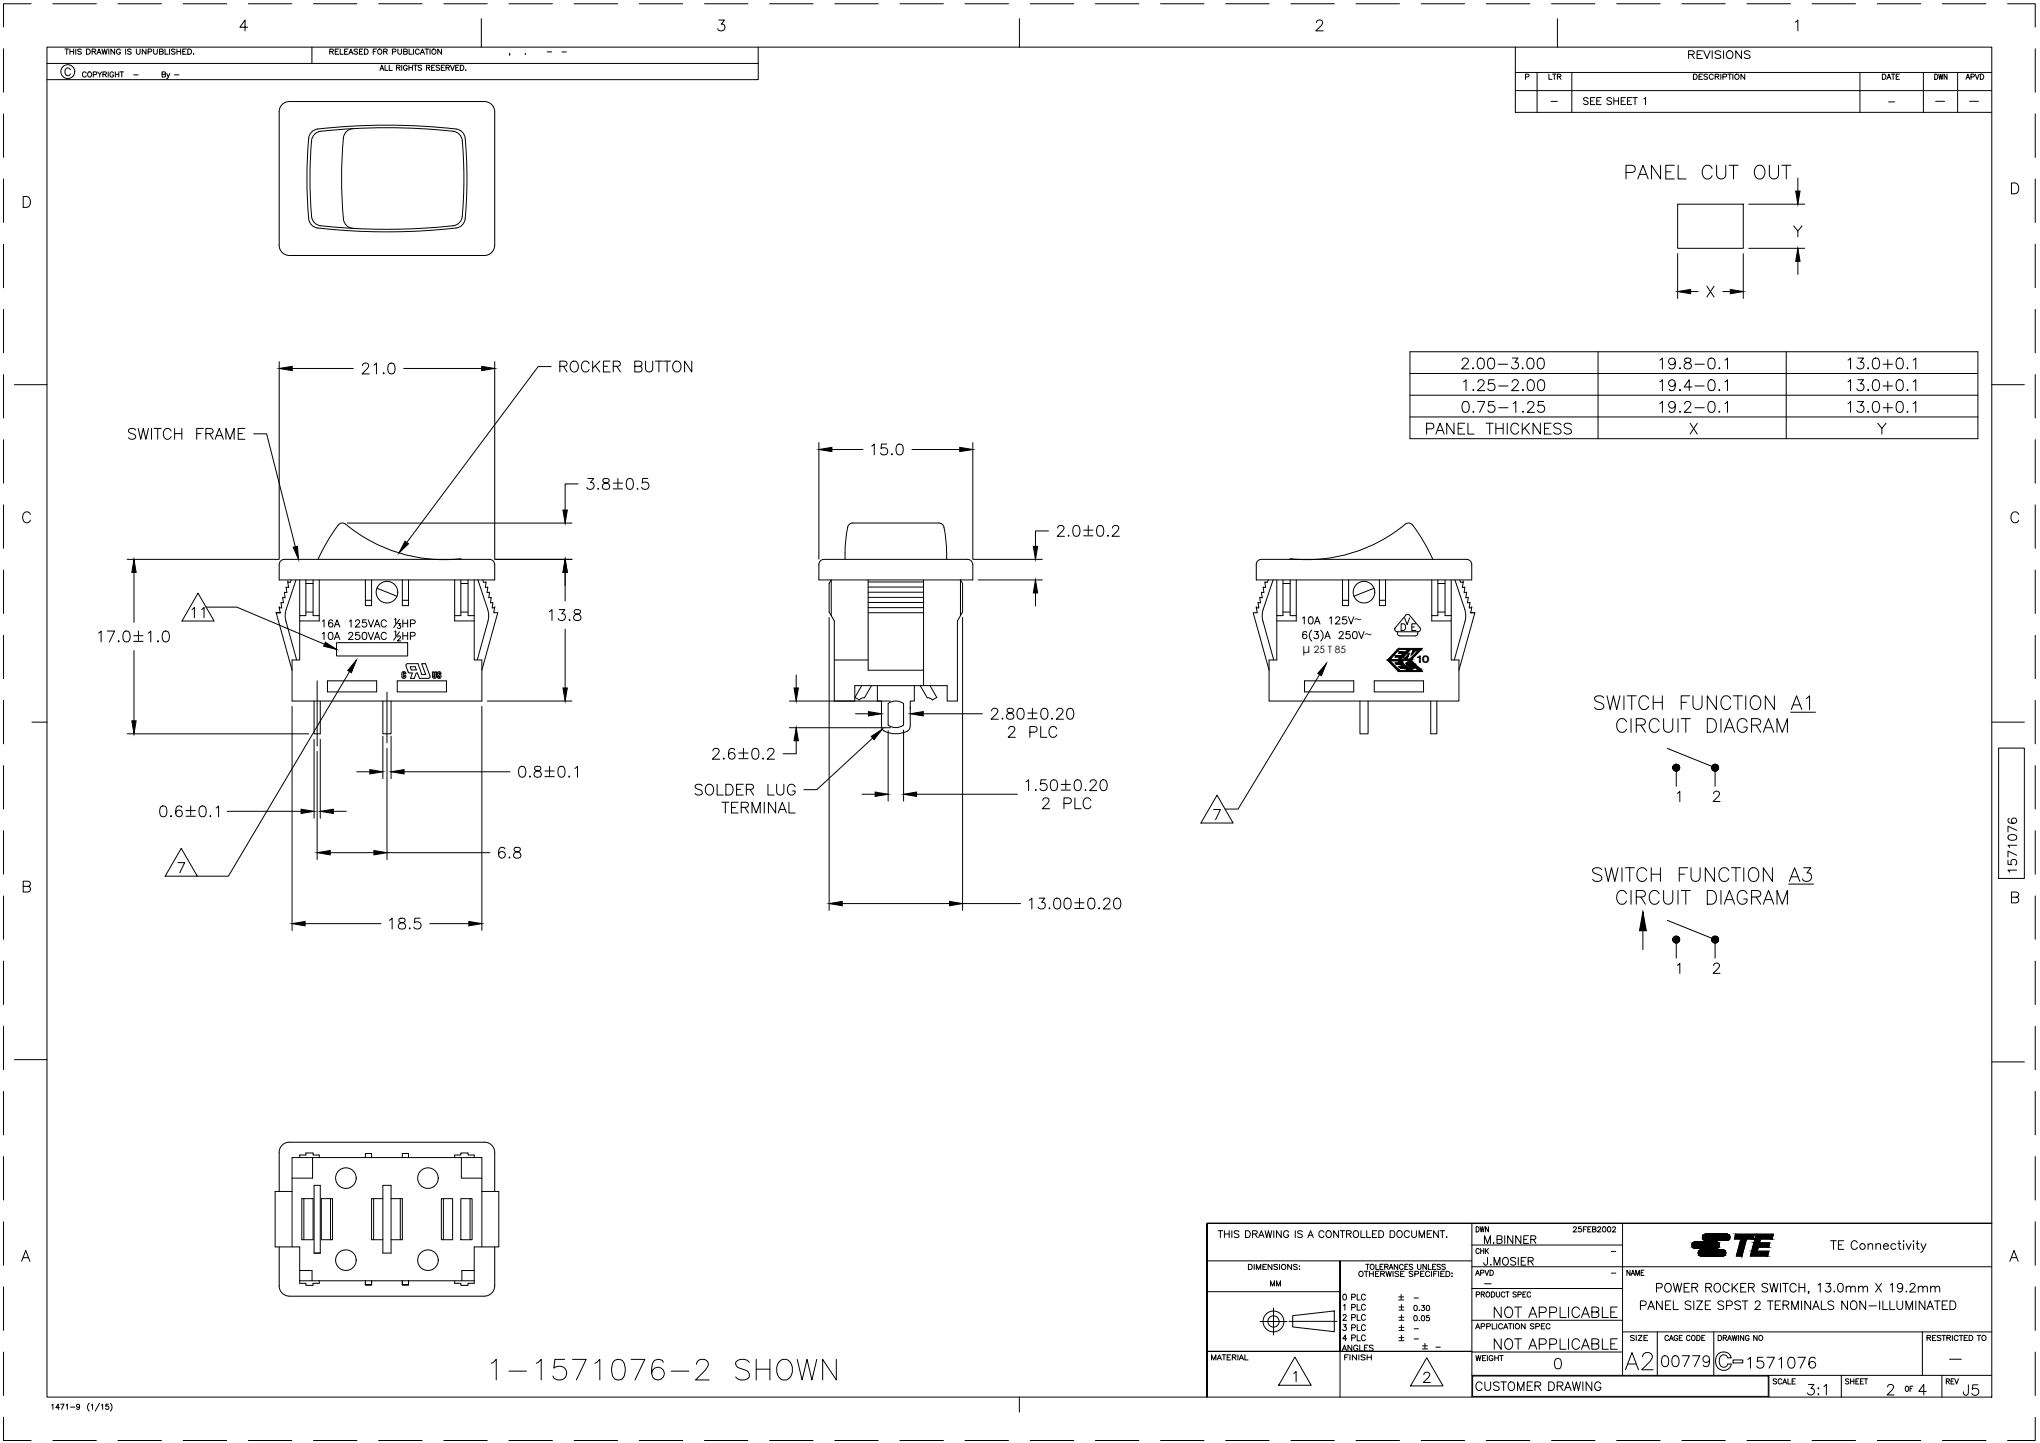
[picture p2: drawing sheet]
<svg xmlns="http://www.w3.org/2000/svg" width="594mm" height="420mm" viewBox="0 0 594 420" stroke-linecap="round" stroke-linejoin="round" font-family="sans-serif">
<defs><g id="words">
<g font-size="3.7">
<text x="394.4" y="181.7">~</text>
<text x="397.3" y="186">~</text>
<text x="379.3" y="190.3">μ</text>
</g>
<text font-size="3.1" x="412.3" y="193.1">10</text>
<text font-size="2.9" x="382.6" y="190.3">25 T 85</text>
</g></defs>
<!-- layer: 011_OBJ -->
<g fill="none" stroke="#000" stroke-width=".29">
<path d="M82.4 30.2l1.2-.6h.7h56.8a2.99 2.99 0 0 1 3 3v38.8a2.99 2.99 0 0 1-3 3h-56.8a2.99 2.99 0 0 1-3-3v-38.8a2.99 2.99 0 0 1 1.1-2.4zM90.9 38.2a5 5 0 0 1 3.7-.8 176 176 0 0 1 38.8 .3 3 3 0 0 1 2.1 2.6 123.3 123.3 0 0 1-.2 24 2.99 2.99 0 0 1-2.5 2.1 177.1 177.1 0 0 1-40.8-.1 2.97 2.97 0 0 1-2.1-2.6 124.1 124.1 0 0 1 .1-24zM102.8 37.4a2.99 2.99 0 0 0-2.8 2.8 121.8 121.8 0 0 0 .1 24.2 3 3 0 0 0 2.7 2.1M132 38.2a3 3 0 0 1 2.6 2.8 119 119 0 0 1-.1 22.6 3 3 0 0 1-2.5 2.1M132 38.2a174.9 174.9 0 0 0-39.2 .1 3.5 3.5 0 0 0-2.2 4.1l-.3 10.3 .4 10.3M488.6 59.5h19.1v12.8h-19.1zM90.7 63a2.98 2.98 0 0 0 2.7 2.7 179.6 179.6 0 0 0 38.6 0M100.6 152.6a1.51 1.51 0 0 0-2.1 .3l-3.5 5.3-2.4 4.7M100.7 152.6a45.4 45.4 0 0 0 33.6 10.2l.2 .1M80.4 178.4l4.7 16.7M81.3 176.9h.1M81.6 163.5l1.2-.6h59.8a1.52 1.52 0 0 1 1.5 1.5v4.5h-62.8v-4.5z"/>
<path d="M83.8 169.5h.1M84.8 168.9l-.3 .7-.7-.1 .2 1.6-.7-.2 .3 1.7-.8-.2 .2 1.7-.7-.2 .3 1.6-.8-.1 .2 1.7-.7-.2 .3 1.5h-1.2h1.4M86.2 168.9l-3 9.1-.1 1.7 .2 1.2M87.3 168.9v23.3h-2.2v11.9h55.2v-11.9h-2.2v-23.3M89.1 168.9v10.4h-1.8M89.1 178.2h2.1M89.1 169.9h2.1M91.2 168.9v10.4h1.8M93 168.9v11.9h-5.7M106.4 168.9v7.4h1.8v-7.4M106.4 174.8h1.8M109.8 171.3l5.8 2.3"/>
<path d="M117.2 174.8h1.8M117.2 168.9v7.4h1.8v-7.4M132.4 168.9v11.9h5.7M134.2 168.9v10.4h-1.8M134.2 178.2h2.1M134.2 169.9h2.1M136.3 168.9v10.4h1.8M139.2 168.9l3 9.1 .1 1.7-.2 1.2M140.6 168.9l.2 .7 .8-.1-.3 1.6 .8-.2-.3 1.7 .8-.2-.3 1.7 .8-.2-.3 1.6 .8-.1-.3 1.7 .8-.2-.3 1.5h1.2l-4.7 16.7M144.1 176.9h.1M238.8 163.5l1.2-.6h41.8a1.52 1.52 0 0 1 1.5 1.5v4.5h-44.8v-4.5zM242.1 179.3v-10.4l-.6 1v8.3l1.5 2.6v23.3h5.9v-4.5h26.9v4.5h3v-23.3l1.5-2.6v-8.3l-.6-1v10.4"/>
<path d="M246.1 161l.1-2.5a17.9 17.9 0 0 1 1-5.7l1.1-.5h25.1l.8 .2a2.02 2.02 0 0 1 .8 1.8l.5 3.3 .2 3.4M246.1 161v1.9M252.8 168.9v26.2h16.2M252.8 173.9h16.2M252.8 178.4h16.2M252.8 176.9h16.2M252.8 175.4h16.2M252.8 172.4h16.2M252.8 170.9h16.2M252.8 169.5h16.2M269 168.9v30.7M275.7 161v1.9"/>
<path d="M365.9 176.9h.1M367.3 162.9a1.46 1.46 0 0 0-1.4 1.5v4.5h62.7v-4.5a1.49 1.49 0 0 0-1.5-1.5M367.3 162.9h59.8M369.3 168.9l-.2 .7-.8-.1 .3 1.6-.8-.2 .3 1.7-.8-.2 .3 1.7-.8-.2 .3 1.6-.8-.1 .3 1.7-.7-.2 .2 1.5h-1.2l4.7 16.7M370.7 168.9l-3 9.1-.1 1.7 .2 1.2M371.8 168.9v23.3h-2.2v11.9h55.3v-11.9h-2.3v-23.3M373.6 168.9v10.4h-1.8M373.6 178.2h2.1M373.6 169.9h2.1M375.4 162.9l.2-.1a46.2 46.2 0 0 0 34.2-10.5l.9 .1a17.4 17.4 0 0 1 4.2 5.8l2.4 4.7M375.7 168.9v10.4h1.8M377.5 168.9v11.9h-5.7"/>
<path d="M379.3 180l.5-.4v2.1M381.3 179.7a.66 .66 0 0 1 1 .3l.1 .5a.9 .9 0 0 1-.8 1.2 1.34 1.34 0 0 1-.3-2zM387.2 180l.5-.4v2.1M391 174.8h1.7M391 168.9v7.4h1.7v-7.4M392.1 179.6h-1l-.1 .9a.74 .74 0 0 1 1.1 0 .74 .74 0 0 1-.2 1.1 .74 .74 0 0 1-1-.3M392.7 179.6l.8 2.1 .8-2.1M400.1 171.3l-5.8 2.3M401.7 174.8h1.8M401.7 168.9v7.4h1.8v-7.4M409 179.9l.8 2 .7-2M409.3 179.1l.6-.2 .6 .2 3 3.7 .2 .5-.3 .5-.5 .2h-6l-.5-.2-.2-.5 .1-.5z"/>
<path d="M416.9 168.9v11.9h5.7M418.7 168.9v10.4h-1.8M418.7 178.2h2.1M418.7 169.9h2.1M420.8 168.9v10.4h1.8M423.7 168.9l3 9.1 .1 1.7-.2 1.2M425.1 168.9l.3 .7 .7-.1-.2 1.6 .7-.2-.2 1.7 .7-.2-.2 1.7 .7-.2-.2 1.6 .7-.1-.3 1.7 .8-.2-.3 1.5h1.2l-4.6 16.7M426.1 169.5h.1M428.1 178.4h1.4M428.6 176.9h.1M83.3 180.9l3.1 11.3M93.9 180.9l.5-.4v2.1"/>
<path d="M93.9 184.5l.5-.4v2.1M95.4 198.2h14.3v3.3h-14.3zM95.9 184.2a.69 .69 0 0 1 1 .3l.1 .5a.91 .91 0 0 1-.8 1.2 1.36 1.36 0 0 1-.3-2zM96.9 180.8l-.1-.2a.67 .67 0 0 0-1 .3 1.25 1.25 0 0 0 .5 1.7 .65 .65 0 0 0 .7-.6 .65 .65 0 0 0-.6-.7 .65 .65 0 0 0-.7 .6M97.4 182.6l.8-2.1 .8 2.1M97.4 186.2l.8-2.1 .8 2.1M97.7 181.9h1M97.7 185.5h1M101.5 184.6l.3-.4 .5-.1 .5 .6-1.3 1.5h1.3M101.8 180.9l.4-.4v2.1M103.5 181l.4-.5h.4l.4 .4-.3 .7-1 1h1.4M104.6 184.1h-1l-.1 .9a.74 .74 0 0 1 1.2 0 .74 .74 0 0 1-.2 1.1 .74 .74 0 0 1-1.1-.3"/>
<path d="M105.7 184.2a.7 .7 0 0 1 1 .3l.1 .5a.91 .91 0 0 1-.8 1.2 1.36 1.36 0 0 1-.3-2zM106.6 180.5h-1l-.1 .9a.74 .74 0 0 1 1.1-.1 .74 .74 0 0 1-.1 1.2 .74 .74 0 0 1-1.1-.3M107.2 180.5l.8 2.1 .8-2.1M107.2 184.1l.8 2.1 .8-2.1M109 182.6l.8-2.1 .8 2.1M109 186.2l.8-2.1 .8 2.1M109.3 181.9h1M109.3 185.5h1M112.5 181a.77 .77 0 0 0-.9-.5 .77 .77 0 0 0-.6 .8v.5a.78 .78 0 0 0 .6 .8 .78 .78 0 0 0 .9-.5M112.5 184.6a.78 .78 0 0 0-.9-.5 .78 .78 0 0 0-.6 .8v.5a.77 .77 0 0 0 .6 .8 .77 .77 0 0 0 .9-.5M114.9 180.4l.3-.3v1.4M114.9 184l.3-.3v1.5"/>
<path d="M115.7 198.2h14.3v3.3h-14.3zM115.8 185.5l.3-.3 .5 .2-.9 1.2h1M115.9 181.5h.7l-.4 .6a.49 .49 0 0 1 .4 .8 .49 .49 0 0 1-.9-.2M116.3 180.3l-1.7 2.4M116.3 184l-1.7 2.4M117.2 195.7a.61 .61 0 0 1 .7-.1 .61 .61 0 0 1 .3 .7h-.4l-.1-.4-.2 .1v1.1h.2l.1-.4h.4a.64 .64 0 0 1-.3 .7 .64 .64 0 0 1-.7 0l-.2-1.4zM117.3 180.5v2.1M117.3 184.1v2.1M117.3 181.5h1.4M117.3 185.1h1.4M118.7 180.5v2.1M118.7 184.1v2.1"/>
<path d="M118.8 195.6l.5 .3M118.9 195.6l-.7-1.8 .2-.5 3.3-.1 1.1 3.2h1.2l-1.2-3.2h1.1l1.3 4-.4 .3h-2.7l-.5-1.5h-.4l-.5 1.5h-1.1l.5-1.5h-.8M119.5 194.1h1.4l.3 1h-1.4zM119.5 181.6l1.2-.1 .2-.3-.1-.5-1.3-.2v2.1M119.5 185.2l1.2-.1 .2-.3-.1-.5-1.3-.2v2.1M125.9 195.6h.5v1.4l.1 .2 .2-1.6h.4v1.4a.58 .58 0 0 1-.6 .5 .58 .58 0 0 1-.6-.5zM127.5 195.7l.3-.1 .5 .1 .1 .5-.7-.2 .5 .5a.58 .58 0 0 1-.1 1 .58 .58 0 0 1-.8-.7h.4l.2 .4v-.4a.66 .66 0 0 1-.4-1.1zM142.1 180.9l-3.1 11.3M243 192.2h9.8M250.9 199.6l-1.9 3.5 1.2 .7 .7-.5 .8-.1M253.8 199.6l-2.1 3.6M255.5 199.6v4.5h1.2v7.4a2.17 2.17 0 0 0 2.3 1.9 6.6 6.6 0 0 0 5.8-1.1l.3-.7v-7.5h1.2v-4.5"/>
<path d="M268 199.6l2 3.6M270.8 199.6l2 3.5-1.3 .7-.7-.5-.8-.1M367.8 180.9l3.1 11.3M379.9 198.2h14.3v3.3h-14.3zM380.5 184.2l-.1-.2a.7 .7 0 0 0-1 .3 1.22 1.22 0 0 0 .5 1.7 .65 .65 0 0 0 .7-.6 .65 .65 0 0 0-.6-.7 .65 .65 0 0 0-.7 .6M382 183.5a2.14 2.14 0 0 0 0 3.2M382.8 181.7l.8-2.1 .8 2.1M382.8 183.9h1.1l-.6 .8a.7 .7 0 0 1 .5 1.1 .7 .7 0 0 1-1.2-.2M383.1 181h1M384.6 183.5a2.14 2.14 0 0 1 0 3.2M385.8 186l.8-2.1 .8 2.1M386.1 185.3h1"/>
<path d="M389 180.1l.4-.5 .6 .1 .2 .3-.3 .7-1 1h1.4M390 184.4l.4-.5 .6 .1 .2 .3-.3 .7-1 1h1.4M393.1 183.9h-1l-.1 .9a.74 .74 0 0 1 1.1 0 .74 .74 0 0 1-.2 1.1 .74 .74 0 0 1-1-.3M394.2 184a.7 .7 0 0 1 .9 .3l.2 .5a.95 .95 0 0 1-.6 1.2h-.2a1.32 1.32 0 0 1-.3-2zM395.7 183.9l.8 2.1 .7-2.1M400.2 198.2h14.4v3.3h-14.4zM406.2 183.2h.1M407 184a.87 .87 0 0 0 .7 1.2l4.7-.1a.95 .95 0 0 0 .5-1.1M407.3 188.8l-3.2 3.4 3.2 3.3h6.9l-3.3-3.3 3.3-3.4M407.5 189.1l-2.8 3h2.5l.8-.8h-1.7l.4-.4h1.4l.8-.7h-1.6l.4-.4h1.7l.5-.7M408 181.6h.7a1.04 1.04 0 0 1 .7 1 1.04 1.04 0 0 1-.7 1h-.7zM409.3 194.5l1 .8h-2.7l-2.9-2.9h2.4l1 .7h-1.8l.4 .4h1.4l.9 .6h-1.6l.5 .4h2"/>
<path d="M409.4 194.6h.1M409.7 194.6h.1M410.8 189.1l-2.9 3h1l-.1-.1 1.5-1.5-.7 1.6h1.1l-.1-.2 2.6-2.7M411.1 182.6h.8M412.3 181.6h-1.2v2h1.2M412.4 194.1v.1a.58 .58 0 0 1 .4 .6 .58 .58 0 0 1-.6 .5 5.3 5.3 0 0 1-3.8-2.6 .8 .8 0 0 1 1.3-.4l2 1.1h-1l-.6-.4h-.5l.3 .7a1.93 1.93 0 0 0 1.7 .9l-.2-.5h1M412.6 189.1l-1.6 1.5 .7-1.4M426.6 180.9l-3.1 11.3M91.5 204.1v9.6h1.8v-9.6M111.5 204.1v9.6h2.4v-9.6M258.6 204.9a3.7 3.7 0 0 1 4.5 0v6.2a3.7 3.7 0 0 1-4.5 0M258.6 204.9v6.2"/>
<path d="M396 204.1v9.6h2.4v-9.6M416.7 204.1v9.6h1.7v-9.6M87.3 337.1v-.8h1.8v-.6h2.1v.6h1.8v.8M91 337.1v5.9h-5.9M106.4 337.1v-1.2h1.8v1.2M117.2 337.1v-1.2h1.8v1.2M132.4 337.1v-.8h1.8v-.6h2.1v.6h1.8v.8M134.4 337.1v5.9h5.9M81.3 346.9v-11.3a2.99 2.99 0 0 1 3-3h56.8a2.95 2.95 0 0 1 3 3v11.3M85.1 346.9h-5v16.2h7.2v10.6h1.8v.6h2.1v-.6h1.8v-.8M87.9 349h3.3v12h-3.3zM88.5 349v12"/>
<path d="M91.5 345.1h1.8v19.8h-1.8zM93.6 349h3.2v12h-3.2zM96.3 349v12M108.8 349v12M111.5 349h-3.3v12h3.3M111.5 345.1h2.4v19.8h-2.4zM113.9 349h3.3v12h-3.3M116.6 349v12M128.5 349h3.3v12h-3.3zM129.1 349v12M134.2 349h3.3v12h-3.3zM136.9 349v12"/>
<path d="M140.3 346.9h5v16.2h-7.2v10.6h-1.8v.6h-2.1v-.6h-1.8v-.8M496 359.6l.7-.2h5.6a1.02 1.02 0 0 1 1.5 .9 1.02 1.02 0 0 1-1.5 .9h-5a1.02 1.02 0 0 1-1.3-.3 1.02 1.02 0 0 1 0-1.3zM505.4 359.4h5.5l-.4 1.4h-1.9l-1.3 4.9h-1.7l1.4-4.9h-1.9zM511.4 359.4h5.1l-.4 1.4h-3.4l-.3 1.1h3l-.3 1.2h-3.1l-.3 1.2h3.4l-.3 1.4h-5.1zM81.3 363.1v11.3a2.99 2.99 0 0 0 3 3h56.8a3 3 0 0 0 3-3v-11.3M85.1 363.1v-26h55.2v26M87.3 369.9h3.6v3M87.3 372.9h50.8M106.4 372.9v1.2M108.2 374.1h-1.8h1.8M108.2 372.9v1.2M117.2 372.9v1.2v-1.2"/>
<path d="M119 374.1h-1.8h1.8M119 372.9v1.2v-1.2M138.1 369.9h-3.6v3M493 361.9l.6-.3h5.6a1.01 1.01 0 0 1 1.5 .9 1.01 1.01 0 0 1-1.5 .9h-4.6a1.25 1.25 0 0 1-1.8-1.2zM494.8 364.2l.5-.3h5.8a1.01 1.01 0 0 1 1.5 .9 1.01 1.01 0 0 1-1.5 .9h-5.1a1.01 1.01 0 0 1-1.2-.3 1.01 1.01 0 0 1 0-1.2zM512 363.1l-.3 1.2M512.7 360.8l-.3 1.1"/>
<circle cx="112.7" cy="172.4" r="3.1"/>
<circle cx="397.2" cy="172.4" r="3.1"/>
<circle cx="100.7" cy="343" r="3"/>
<circle cx="124.6" cy="343" r="3"/>
<circle cx="100.7" cy="366.9" r="3"/>
<circle cx="124.6" cy="366.9" r="3"/>
</g>
<!-- layer: 011_CNT -->
<path d="M92.4 198.2v19M112.7 201.5v14.8" fill="none" stroke="#000" stroke-width=".29"/>
<!-- layer: 004_DIM1 -->
<g fill="none" stroke="#000" stroke-width=".29">
<path d="M509.3 59.5h16.3M523.6 51.9v3.7M488.6 73.9v13M507.7 73.9v13M509.3 72.3h16.3M522.4 65.8l1.2 1.5v1.7M523.6 76.1v3.8M524.8 65.8l-1.2 1.5M492.3 84.9h2.2M497.1 83.3l2.1 3.2M499.2 83.3l-2.1 3.2M501.7 84.9h2.2"/>
<path d="M81.3 105.3v57.5M85.1 107.3h17.8M105.6 106.5l.1-.5 .5-.3 .9 .2a.73 .73 0 0 1 .1 1l-1.8 2h2.1M108.9 106.3l.7-.6v3.2M111.7 108.6l.2 .1-.2 .2-.1-.2zM113.4 105.9a1.04 1.04 0 0 1 1.5 .4 2.66 2.66 0 0 1-.3 2.4 1.05 1.05 0 0 1-1.5-.4 2.58 2.58 0 0 1 .3-2.4zM117.6 107.3h22.7M144.1 105.3v57.5M171.2 139.3h1.7l-.9 1.2a1.06 1.06 0 0 1 .9 1.5 1.06 1.06 0 0 1-1.7 .3l-.3-.4M175.7 139.5a.61 .61 0 0 0 .3 1 1.18 1.18 0 0 1 1.2 .4 1.18 1.18 0 0 1 .2 1.3 1.14 1.14 0 0 1-1.3 .3 1.14 1.14 0 0 1-.7-1.1 1.94 1.94 0 0 1 1.8-1l.2-.6a1.16 1.16 0 0 0-1.7-.3zM179.9 139.3v2.7M182.8 139.5a1 1 0 0 1 1.5 .4 2.66 2.66 0 0 1-.3 2.4 1.02 1.02 0 0 1-1.5-.4 2.6 2.6 0 0 1 .3-2.4z"/>
<path d="M188.7 139.3h-1.5l-.2 1.4a1.12 1.12 0 0 1 1.7-.1 1.12 1.12 0 0 1-.2 1.7 1.12 1.12 0 0 1-1.6-.4M238.5 128.9v33.9M242.3 130.9h9M253.9 129.9l.7-.6v3.2M258.2 129.3h-1.5l-.1 1.4a1.11 1.11 0 0 1 1.6-.1 1.11 1.11 0 0 1-.2 1.7 1.11 1.11 0 0 1-1.6-.4M259.7 132.2l.2 .1-.2 .2-.1-.2zM261.4 129.4a1.05 1.05 0 0 1 1.5 .5 2.58 2.58 0 0 1-.3 2.4 1.04 1.04 0 0 1-1.5-.4 2.66 2.66 0 0 1 .3-2.5zM265.6 130.9h13.9M283.3 128.9v33.9M101.1 152.3h65.5M168.4 140.9h-3.8v7.6M174.1 142.3l.1-.1 .2 .1-.2 .2z"/>
<path d="M178.6 140.7h2.7M178.6 142.3h2.7M185.5 142.3l.2-.1 .1 .1-.1 .2zM305.4 154.6h-3.9v4.5M308 153.8l.2-.5a1.02 1.02 0 0 1 1.5 0 .97 .97 0 0 1-.3 1.4l-1.5 1.5h2.1M311.1 156l.1-.1 .1 .1-.1 .2zM312.9 153.2a1.03 1.03 0 0 1 1.5 .4 2.66 2.66 0 0 1-.3 2.4 1.03 1.03 0 0 1-1.5-.4 2.66 2.66 0 0 1 .3-2.4zM315.6 154.4h2.7M315.6 156h2.7M316.9 153v2.7M319.8 153.2a1.03 1.03 0 0 1 1.5 .4 2.66 2.66 0 0 1-.3 2.4 1.04 1.04 0 0 1-1.5-.4 2.66 2.66 0 0 1 .3-2.4zM322.5 156l.1-.1 .2 .1-.2 .2z"/>
<path d="M324 153.8l.3-.6a1.02 1.02 0 0 1 1.4 .1 .97 .97 0 0 1-.4 1.4l-1.5 1.5h2.2M37 162.9h44.2M39 166.7v14.5M144.2 162.9h22.4M160 178.1l.7-.6v3.2M162.8 177.5h1.7l-.9 1.2a1.02 1.02 0 0 1 1.1 1.2 1.02 1.02 0 0 1-1.4 .8l-.5-.2-.3-.4M164.6 166.7v8.3M167.4 177.6a.64 .64 0 0 0 .3 1.1 1.29 1.29 0 0 1 1.5 1.4 1.1 1.1 0 0 1-1.3 .6 1.1 1.1 0 0 1-.8-1.1 1.47 1.47 0 0 1 1.5-.9 .64 .64 0 0 0 .3-1.1l-.5-.1zM241.5 179.8v85.3M280.3 179.8v85.3M283.4 162.9h20.1M284.9 168.9h18.6"/>
<path d="M301.5 172.6v3.8M28.7 184.4l.7-.7v3.2M31.3 183.7h2.1l-1.5 3.2M34.4 186.7l.2-.1 .1 .1-.1 .2zM36.2 183.9a1.02 1.02 0 0 1 1.5 .5 2.53 2.53 0 0 1-.3 2.3 1 1 0 0 1-1.5-.4 2.58 2.58 0 0 1 .3-2.4zM39 185.1h2.7M39 186.7h2.7M39 189.4v20.5M40.3 183.7v2.8M43.2 184.4l.7-.7v3.2M45.9 186.7l.1-.1 .2 .1-.2 .2zM47.7 183.9a1.02 1.02 0 0 1 1.5 .5 1.61 1.61 0 0 1-1.1 2.5 1.72 1.72 0 0 1-.7-2.5z"/>
<path d="M164.6 183.2v17.1M165.8 180.4l.2 .1-.2 .2-.1-.2zM231.9 196.5v3.8M37 213.7h52.9M85.1 205.7v65.2M91.5 215.3v22.9M92.4 218.8v31.5M93.3 215.3v22.9M111.5 214.3v12.4M112.7 217.9v32.4M113.9 214.3v12.4M140.3 205.7v65.2"/>
<path d="M141.9 204.1h24.7M207.6 218.6l.2-.4a1 1 0 0 1 1.5 0 .94 .94 0 0 1-.3 1.4l-1.5 1.5h2.1M213.9 218.3a.91 .91 0 0 0-.8-.4 .91 .91 0 0 0-.8 .6 2.32 2.32 0 0 0 .3 2.4 .98 .98 0 0 0 1.4-.4 .98 .98 0 0 0-.6-1.4 .98 .98 0 0 0-1.3 .9M215.1 219.3h2.8M216.5 217.9v2.7M219.4 218.1a1.03 1.03 0 0 1 1.5 .4 2.66 2.66 0 0 1-.3 2.4 1.03 1.03 0 0 1-1.5-.4 2.66 2.66 0 0 1 .3-2.4zM223.6 218.6l.1-.4a1.02 1.02 0 0 1 1.5 0 .98 .98 0 0 1-.3 1.4l-1.5 1.5h2.1M229.9 204.1h29.4M229.9 211.9h29.4M231.9 215.7v3.8h-3.8M249.1 207.8h3.8M254.1 214.9l-16.2 15h-3.8"/>
<path d="M256.7 209.4v.4M258.6 212.7v20.5M263.1 212.6v20.6M265.1 205.8v.5M268.9 207.8h17.2M288.8 207l.1-.4 .5-.4 .9 .2a.67 .67 0 0 1 .1 1l-1.8 2h2.1M291.8 209.3l.1-.2 .2 .2-.2 .1zM293.4 206.4a.63 .63 0 0 0 .3 1 1.32 1.32 0 0 1 1.5 1.4 1.1 1.1 0 0 1-1.2 .6 1.1 1.1 0 0 1-.9-1 1.94 1.94 0 0 1 1.8-1.1l.2-.6a1.14 1.14 0 0 0-1.7-.3zM293.7 212.3l.2-.5 .4-.3 .9 .2a.71 .71 0 0 1 .2 1l-1.8 2h2.1M296.6 206.4a.99 .99 0 0 1 1.5 .5 2.66 2.66 0 0 1-.3 2.4 1.02 1.02 0 0 1-1.5-.5 2.62 2.62 0 0 1 .3-2.4zM299.3 207.6h2.7M299.3 209.3h2.7"/>
<path d="M299.9 213.2h1.4a.83 .83 0 0 0 .7-.8 .83 .83 0 0 0-.7-.9h-1.4v3.2M300.7 206.2v2.8M303.1 211.5v3.2h1.8M303.5 206.4a1.02 1.02 0 0 1 1.5 .5 2.58 2.58 0 0 1-.3 2.4 1.02 1.02 0 0 1-1.5-.5 2.62 2.62 0 0 1 .3-2.4zM306.2 209.3l.2-.2 .1 .2-.1 .1zM307.7 207l.2-.4 .4-.4 1 .2a.71 .71 0 0 1 .1 1l-1.8 2h2.1M307.7 212.3a1.17 1.17 0 0 0-1.3-.8 1.17 1.17 0 0 0-.9 1.2 1.38 1.38 0 0 0 .3 1.5 1.38 1.38 0 0 0 1.5 .3l.4-.6M311.1 206.4a.99 .99 0 0 1 1.5 .5 2.66 2.66 0 0 1-.3 2.4 1.02 1.02 0 0 1-1.5-.5 2.62 2.62 0 0 1 .3-2.4zM47 234.8a1.04 1.04 0 0 1 1.5 .5 2.66 2.66 0 0 1-.3 2.4 1.03 1.03 0 0 1-1.5-.5 2.5 2.5 0 0 1 .3-2.4zM49.7 237.7l.1-.2 .2 .2-.2 .1zM53 235.1a.91 .91 0 0 0-.9-.5 .91 .91 0 0 0-.8 .7 2.32 2.32 0 0 0 .3 2.4 .98 .98 0 0 0 1.4-.5 .98 .98 0 0 0-.6-1.3 .98 .98 0 0 0-1.2 .9M54.2 236h2.7"/>
<path d="M54.2 237.7h2.7M55.5 234.7v2.7M58.4 234.8a1.05 1.05 0 0 1 1.5 .5 2.58 2.58 0 0 1-.3 2.4 1.04 1.04 0 0 1-1.5-.5 2.66 2.66 0 0 1 .3-2.4zM61.1 237.7l.2-.2 .1 .2-.1 .1zM62.9 235.3l.8-.6v3.1M66.2 236.2h21.5M97.1 236.2h3.7M103.9 224.7h3.8M117.7 224.7h30.8M151.5 223.3a1.04 1.04 0 0 1 1.5 .4 2.53 2.53 0 0 1-.3 2.4 1 1 0 0 1-1.5-.4 2.66 2.66 0 0 1 .3-2.4zM154.2 226.1l.1-.1 .2 .1-.2 .2zM155.8 223.3a.64 .64 0 0 0 .3 1 1.29 1.29 0 0 1 1.5 1.4 1.1 1.1 0 0 1-1.2 .6 1.1 1.1 0 0 1-.9-1.1 1.47 1.47 0 0 1 1.5-.9 .64 .64 0 0 0 .3-1l-.4-.2z"/>
<path d="M158.7 224.5h2.7M158.7 226.1h2.7M160 223.1v2.7M162.9 223.3a1.02 1.02 0 0 1 1.5 .4 2.6 2.6 0 0 1-.3 2.4 .99 .99 0 0 1-1.5-.4 2.66 2.66 0 0 1 .3-2.4zM165.6 226.1l.2-.1 .1 .1-.1 .2zM167.4 223.7l.8-.6v3.2M210.6 220.9l.2-.1 .1 .1-.1 .2zM215.1 220.9h2.8M222.2 220.8l.2 .1-.2 .2-.1-.2zM251 231.3h3.9M266.9 231.3h29.4M298.8 227.6l.7-.6v3.2"/>
<path d="M301.5 230.1l.2-.2 .1 .2-.1 .1zM303.7 233.1l.1-.5 .5-.3 .9 .2a.73 .73 0 0 1 .1 1l-1.8 2h2.1M304.7 227h-1.5l-.2 1.4a1.11 1.11 0 0 1 1.7 0 1.11 1.11 0 0 1-.2 1.6 1.11 1.11 0 0 1-1.6-.4M306.3 227.2a1.03 1.03 0 0 1 1.5 .4 2.5 2.5 0 0 1-.3 2.5 1.04 1.04 0 0 1-1.5-.5 2.66 2.66 0 0 1 .3-2.4zM309 228.4h2.7M309 230.1h2.7M309.8 234l1.9-.2a.84 .84 0 0 0 .3-.9 .84 .84 0 0 0-.8-.6h-1.4v3.2M310.4 227v2.8M313 232.3v3.2h1.8M313.3 227.2a1.04 1.04 0 0 1 1.5 .4 2.58 2.58 0 0 1-.4 2.5 1.04 1.04 0 0 1-1.5-.5 2.58 2.58 0 0 1 .4-2.4zM316 230.1l.1-.2 .2 .2-.2 .1zM317.5 227.8l.1-.5 .5-.3 .9 .2a.73 .73 0 0 1 .1 1.1l-1.8 1.9h2.1"/>
<path d="M317.7 233.1a1.16 1.16 0 0 0-1.3-.8 1.16 1.16 0 0 0-1 1.2 1.38 1.38 0 0 0 .3 1.5 1.38 1.38 0 0 0 1.5 .3l.5-.6M320.8 227.2a1.03 1.03 0 0 1 1.5 .4 2.5 2.5 0 0 1-.3 2.5 1.04 1.04 0 0 1-1.5-.5 2.66 2.66 0 0 1 .3-2.4zM353.4 235.7h2l-1.4 3M354.4 231.5l4.7 8.1h-9.4zM96.2 248.3h12.7M112.7 248.3h30M147 247.2a.92 .92 0 0 0-.9-.5 .92 .92 0 0 0-.8 .6 2.25 2.25 0 0 0 .4 2.4 .99 .99 0 0 0 1.4-.4 .99 .99 0 0 0-.7-1.4 .99 .99 0 0 0-1.2 .9M148.2 249.7l.2-.1 .1 .1-.1 .2zM149.9 246.9a.65 .65 0 0 0 .3 1 1.29 1.29 0 0 1 1.5 1.4 1.09 1.09 0 0 1-1.3 .6 1.09 1.09 0 0 1-.8-1.1 1.43 1.43 0 0 1 1.5-.9 .65 .65 0 0 0 .3-1l-.5-.2zM88.8 268.9h22.1M113.4 268l.8-.7v3.2M116.3 267.5a.64 .64 0 0 0 .3 1.1 1.31 1.31 0 0 1 1.5 1.3 1.11 1.11 0 0 1-1.2 .6 1.11 1.11 0 0 1-.9-1 1.85 1.85 0 0 1 1.8-1.1l.2-.6a1.23 1.23 0 0 0-1.7-.3z"/>
<path d="M119.3 270.2l.2 .2-.2 .1-.1-.1zM122.3 267.3h-1.5l-.1 1.4a1.11 1.11 0 0 1 1.7 0 1.11 1.11 0 0 1-.2 1.6 1.11 1.11 0 0 1-1.7-.4M125.2 268.9h11.3M245.3 263.1h31.2M280.3 263.1h16.9M299.7 262.1l.8-.6v3.2M302.6 261.5h1.7l-1 1.2a1.01 1.01 0 0 1 1.1 1.2 1.01 1.01 0 0 1-1.3 .8l-.5-.2-.3-.4M305.5 264.5l.1-.1 .2 .1-.2 .2zM307.3 261.7a1.03 1.03 0 0 1 1.5 .4 2.66 2.66 0 0 1-.3 2.4 1.04 1.04 0 0 1-1.5-.4 2.66 2.66 0 0 1 .3-2.4zM310.3 261.7a1.05 1.05 0 0 1 1.5 .4 2.58 2.58 0 0 1-.3 2.4 1.04 1.04 0 0 1-1.5-.4 2.66 2.66 0 0 1 .3-2.4zM313 262.9h2.7M313 264.5h2.7"/>
<path d="M314.4 261.5v2.7M317.2 261.7a1.04 1.04 0 0 1 1.5 .4 2.66 2.66 0 0 1-.3 2.4 1.03 1.03 0 0 1-1.5-.4 2.5 2.5 0 0 1 .3-2.4zM319.9 264.5l.2-.1 .1 .1-.1 .2zM321.4 262.2l.2-.4 .4-.3 .9 .2a.73 .73 0 0 1 .2 1l-1.8 2h2.1M324.7 261.7a1.04 1.04 0 0 1 1.5 .4 2.58 2.58 0 0 1-.3 2.4 1.04 1.04 0 0 1-1.5-.4 2.58 2.58 0 0 1 .3-2.4zM91.5 364.9h1.8"/>
</g>
<g fill="#000" stroke="#000" stroke-width=".29">
<path d="M522.9 55.6h1.3l-.6 3.9zM523.6 72.3l.6 3.8h-1.3zM488.6 84.9l3.7-.6v1.2zM503.9 84.3l3.8 .6-3.8 .6zM81.3 107.3l3.8-.6v1.2zM140.3 106.7l3.8 .6-3.8 .6zM238.5 130.9l3.8-.6v1.2zM279.5 130.3l3.8 .6-3.8 .6zM163.9 148.5h1.3l-.6 3.8zM300.9 159.1h1.3l-.7 3.8zM39 162.9l.7 3.8h-1.3zM164.6 162.9l.6 3.8h-1.3z"/>
<path d="M301.5 168.9l.7 3.7h-1.3zM38.4 209.9h1.3l-.7 3.8zM163.9 200.3h1.3l-.6 3.8zM231.2 200.3h1.3l-.6 3.8zM231.9 211.9l.6 3.8h-1.3zM252.9 207.2l3.8 .6-3.8 .7zM253.7 214.4l3.2-2.1-2.3 3.1zM265.1 207.8l3.8-.6v1.3zM87.7 235.6l3.8 .6-3.8 .7zM93.3 236.2l3.8-.6v1.3zM107.7 224.1l3.8 .6-3.8 .7zM113.9 224.7l3.8-.6v1.3z"/>
<path d="M254.9 230.6l3.7 .7-3.7 .6zM263.1 231.3l3.8-.7v1.3zM92.4 248.3l3.8-.7v1.3zM108.9 247.6l3.8 .7-3.8 .6zM85.1 268.9l3.7-.6v1.3zM136.5 268.3l3.8 .6-3.8 .7zM241.5 263.1l3.8-.6v1.2zM276.5 262.5l3.8 .6-3.8 .6zM478.4 265.5l1 5.5h-2z"/>
</g>
<!-- layer: 006_NTE -->
<g fill="none" stroke="#000" stroke-width=".29">
<path d="M473.5 50.2h1.7a1.05 1.05 0 0 0 1-1 1.05 1.05 0 0 0-1-1.1h-1.7v4M477 52.1l1.5-4 1.5 4M477.5 50.8h1.9M483.6 48.1v4l-2.7-4v4M485.1 50h1.5M487.6 48.1h-2.5v4h2.5M488.7 48.1v4h2.3M498.6 49.1a1.47 1.47 0 0 0-1.7-1 1.47 1.47 0 0 0-1.2 1.5 1.74 1.74 0 0 0 .4 1.9 1.74 1.74 0 0 0 1.9 .4l.6-.7M499.9 48.1v2.9a1.35 1.35 0 0 0 1.3 1.1 1.35 1.35 0 0 0 1.4-1.1v-2.9M503.5 48.1h2.7M504.8 48.1v4M511.7 48.3a1.52 1.52 0 0 1 2.3 1.3 1.74 1.74 0 0 1-.4 1.9 1.74 1.74 0 0 1-1.9 .4 2.41 2.41 0 0 1 0-3.6z"/>
<path d="M515.3 48.1v2.9a1.35 1.35 0 0 0 1.3 1.1 1.35 1.35 0 0 0 1.3-1.1v-2.9M518.9 48.1h2.6M520.2 48.1v4M160.5 106.7h-3.8l-38.2 51.3M163 106.7l1.8-.2a.74 .74 0 0 0 0-1.2l-1.8-.2v3.2M164.1 106.7l1 1.6M166.6 105.3a1.5 1.5 0 0 1 1.8 .7 1.5 1.5 0 0 1-.3 1.8 1.14 1.14 0 0 1-1.3 .5 1.14 1.14 0 0 1-.8-1.2 1.97 1.97 0 0 1 .6-1.8zM171.6 105.9a1.15 1.15 0 0 0-1.4-.8 1.15 1.15 0 0 0-.9 1.3 1.38 1.38 0 0 0 .3 1.4 1.38 1.38 0 0 0 1.5 .4l.5-.7M172.6 105.1v3.2M173.3 106.5l1.4 1.8M174.7 105.1l-2.1 2.1M175.7 106.7h1.2"/>
<path d="M177.7 105.1h-2v3.2h2M178.6 106.7l1.8-.2a.74 .74 0 0 0 0-1.2l-1.8-.2v3.2M179.6 106.7l1.1 1.6M184.9 106.7l1.8-.2a.74 .74 0 0 0 0-1.2l-1.8-.2v3.2h1.3a.83 .83 0 0 0 .8-.8 .83 .83 0 0 0-.8-.8M188 105.1v2.3a1.06 1.06 0 0 0 1 .9 1.06 1.06 0 0 0 1.1-.9v-2.3M190.8 105.1h2.1M191.9 105.1v3.2M193.2 105.1h2.1M194.3 105.1v3.2M196.5 105.3a1.5 1.5 0 0 1 1.8 .7 1.5 1.5 0 0 1-.3 1.8 1.15 1.15 0 0 1-1.3 .5 1.15 1.15 0 0 1-.8-1.2 1.9 1.9 0 0 1 .6-1.8zM201.5 105.1v3.2l-2.1-3.2v3.2M39.5 125.2a1.18 1.18 0 0 0-1.1-.5 1.18 1.18 0 0 0-1 .8l.3 .5 1.2 .4a.76 .76 0 0 1 .6 .6 .76 .76 0 0 1-.3 .7 1.36 1.36 0 0 1-1.8-.3"/>
<path d="M40.2 124.7l.8 3.2 .7-3.2 .8 3.2 .7-3.2M44.1 124.7v3.2M44.9 124.7h2.1M45.9 124.7v3.2M49.8 125.5a1.15 1.15 0 0 0-1.3-.8 1.15 1.15 0 0 0-.9 1.3 1.36 1.36 0 0 0 .3 1.4 1.36 1.36 0 0 0 1.4 .3l.5-.6M50.8 124.7v3.2M50.8 126.3h2.1M52.9 124.7v3.2M57.3 126.3h1.2M59.2 124.7h-1.9v3.2M60 126.3l1.8-.2a.74 .74 0 0 0 0-1.2l-1.8-.2v3.2M61 126.3l1 1.6"/>
<path d="M62.7 127.9l1.1-3.2 1.3 3.2M63.1 126.8h1.5M65.8 127.9v-3.2l1.2 3.2 1.2-3.2v3.2M69.4 126.3h1.2M71.3 124.7h-1.9v3.2h1.9M73.9 126.3h3.7l8.4 32.9M55.9 177.5l.7-.6v2.9M57.7 172.7l4.7 8.1h-9.4zM58.7 177.5l.7-.6v2.9M60 176.8h9l25.5 10.8M101.8 195.6l-35.3 59.5h-9M384.3 196.4l-23.8 39.2h-3.7"/>
<path d="M467 203.2a1.76 1.76 0 0 0-2.6 0 1.02 1.02 0 0 0 .7 1.1l1.2 .4a.96 .96 0 0 1 .7 .7 .96 .96 0 0 1-.4 1 1.84 1.84 0 0 1-2.2-.4M468 202.6l.9 4 1-4 .9 4 1-4M472.9 202.6v4M473.7 210.2a1.46 1.46 0 0 0-1.7-1 1.46 1.46 0 0 0-1.2 1.5 1.75 1.75 0 0 0 .4 2 1.75 1.75 0 0 0 1.9 .3l.6-.7M473.8 202.6h2.7M475 209.2v4M475.2 202.6v4M476.5 211.1l2.3-.2a.91 .91 0 0 0 0-1.5l-2.3-.2v4M477.8 211.1l1.4 2.1M480.1 203.6a1.46 1.46 0 0 0-1.7-1 1.46 1.46 0 0 0-1.1 1.5 1.74 1.74 0 0 0 .4 1.9 1.74 1.74 0 0 0 1.8 .4l.6-.8M481.4 202.6v4M481.4 204.5h2.7"/>
<path d="M483.2 210.2a1.47 1.47 0 0 0-1.7-1 1.47 1.47 0 0 0-1.2 1.5 1.75 1.75 0 0 0 .4 2 1.75 1.75 0 0 0 1.9 .3l.6-.7M484.1 202.6v4M484.5 209.2v2.9a1.35 1.35 0 0 0 1.3 1.1 1.35 1.35 0 0 0 1.3-1.1v-2.9M485.6 217.9l13.9 5.6v5.4M488.7 209.2v4M489.6 204.5h1.5M489.6 209.2h2.7M490.9 209.2v4M492.1 202.6h-2.5v4M493 202.6v2.8a1.33 1.33 0 0 0 1.3 1.2 1.33 1.33 0 0 0 1.4-1.2v-2.8M497.2 209.2h1.3a2.13 2.13 0 0 1 1.4 2 2.13 2.13 0 0 1-1.4 2h-1.3zM499.8 202.6v4l-2.6-4v4"/>
<path d="M501.2 209.2v4M502.1 213.2l1.5-4 1.5 4M502.7 211.9h1.9M504 203.6a1.47 1.47 0 0 0-1.7-1 1.47 1.47 0 0 0-1.1 1.5 1.74 1.74 0 0 0 .4 1.9 1.74 1.74 0 0 0 1.9 .4l.5-.8M504.8 202.6h2.6M506.1 202.6v4M508.4 202.6v4M508.8 210.2a1.47 1.47 0 0 0-1.7-1 1.47 1.47 0 0 0-1.2 1.5 1.75 1.75 0 0 0 .4 2 1.75 1.75 0 0 0 1.9 .3l.6-.7v-.6h-1M510.1 203.2a1.48 1.48 0 0 1 1.7-.6 1.48 1.48 0 0 1 .9 1.5 1.74 1.74 0 0 1-.3 1.9 1.74 1.74 0 0 1-1.9 .4 2.45 2.45 0 0 1-.4-3.2zM510.1 211.1l2.3-.2a.91 .91 0 0 0 0-1.5l-2.3-.2v4M511.4 211.1l1.3 2.1M513.5 213.2l1.5-4 1.5 4"/>
<path d="M514.1 211.9h1.9M516.7 202.6v4l-2.6-4v4M517.5 213.2v-4l1.5 4 1.5-4v4M521.5 207.4h7.2M521.7 206.6l1.5-4 1.5 4M522.2 205.2h1.9M526 203.4l1-.8v4M204.5 228.8a1.17 1.17 0 0 0-1.1-.5 1.17 1.17 0 0 0-1 .8l.3 .4 1.2 .5a.78 .78 0 0 1 .3 1.3 1.43 1.43 0 0 1-1.8-.3M205.7 228.8a1.16 1.16 0 0 1 1.3-.4 1.16 1.16 0 0 1 .8 1.1 1.38 1.38 0 0 1-.3 1.5 1.38 1.38 0 0 1-1.5 .3 1.95 1.95 0 0 1-.3-2.5zM208.8 228.4v3.1h1.8M210.2 233.6h2.1M211.2 233.6v3.1"/>
<path d="M211.4 228.4h1a1.66 1.66 0 0 1 1.1 1.5 1.66 1.66 0 0 1-1.1 1.6h-1zM213 235.1h1.2M214.5 229.8h1.2M215 233.6h-2v3.1h2M215.9 235.1l1.8-.2a.72 .72 0 0 0 0-1.2l-1.8-.1v3.1M216.5 228.4h-2v3.1h2M216.9 235.1l1.1 1.6M217.3 229.8l1.8-.1a.72 .72 0 0 0 0-1.2l-1.8-.1v3.1M218.4 229.8l1 1.7M219 236.7v-3.1l1.2 3.1 1.2-3.1v3.1M222.6 233.6v3.1M223.6 228.4v3.1h1.8"/>
<path d="M225.9 233.6v3.1l-2.1-3.1v3.1M226.2 228.4v2.2a1.06 1.06 0 0 0 1 .9 1.06 1.06 0 0 0 1.1-.9v-2.2M226.6 236.7l1.2-3.1 1.2 3.1M227.1 235.7h1.5M229.8 233.6v3.1h1.7M231.5 229.1a1.16 1.16 0 0 0-1.3-.7 1.16 1.16 0 0 0-.9 1.1 1.38 1.38 0 0 0 .3 1.5 1.38 1.38 0 0 0 1.5 .3l.4-.5v-.5h-.7M488.2 223.5v5.4M488.5 231l.7-.6v3M499 231.1l.2-.4 .4-.3 .9 .1a.66 .66 0 0 1 .1 1l-1.7 1.9h2M51.8 251.2h2l-1.4 2.9M52.8 247l4.7 8.1h-9.4zM466.5 253.2a1.8 1.8 0 0 0-2.7 0 1.02 1.02 0 0 0 .8 1.2l1.1 .3a.97 .97 0 0 1 .7 .8 .97 .97 0 0 1-.3 .9 1.84 1.84 0 0 1-2.3-.3"/>
<path d="M467.4 252.7l.9 3.9 1-3.9 .9 3.9 1-3.9M472.3 252.7v3.9M473.3 252.7h2.6M474.6 252.7v3.9M475 259.3v4M479.5 253.6a1.46 1.46 0 0 0-1.6-.9 1.46 1.46 0 0 0-1.2 1.5 1.74 1.74 0 0 0 .4 1.9 1.74 1.74 0 0 0 1.9 .3l.5-.7M480.9 252.7v3.9M480.9 254.5h2.6M483.5 252.7v3.9M484.5 259.3v2.8a1.35 1.35 0 0 0 1.3 1.2 1.35 1.35 0 0 0 1.3-1.2v-2.8M488.7 259.3v4M489 254.5h1.5"/>
<path d="M489.6 259.3h2.7M490.9 259.3v4M491.5 252.7h-2.5v3.9M492.4 252.7v2.8a1.34 1.34 0 0 0 1.4 1.2 1.34 1.34 0 0 0 1.3-1.2v-2.8M497.2 259.3h1.3a2.15 2.15 0 0 1 1.4 2 2.15 2.15 0 0 1-1.4 2h-1.3zM499.3 252.7v3.9l-2.7-3.9v3.9M501.2 259.3v4M503.5 253.6a1.47 1.47 0 0 0-1.7-.9 1.47 1.47 0 0 0-1.2 1.5 1.75 1.75 0 0 0 .4 1.9 1.75 1.75 0 0 0 1.9 .3l.6-.7M504.2 252.7h2.7M505.5 252.7v3.9M507.8 252.7v3.9M509.5 253.2a1.47 1.47 0 0 1 1.7-.5 1.47 1.47 0 0 1 1 1.5 1.75 1.75 0 0 1-.4 1.9 1.75 1.75 0 0 1-1.9 .3 2.52 2.52 0 0 1-.4-3.2z"/>
<path d="M516.2 252.7v3.9l-2.7-3.9v3.9M520.9 257.4h7.2M521.1 256.6l1.5-3.9 1.5 3.9M521.7 255.3h1.9M525.3 252.7h2.1l-1.2 1.5a1.28 1.28 0 0 1 1.4 1.4 1.28 1.28 0 0 1-1.8 1l-.5-.2-.4-.5M473.7 260.2a1.46 1.46 0 0 0-1.7-.9 1.46 1.46 0 0 0-1.2 1.5 1.75 1.75 0 0 0 .4 1.9 1.75 1.75 0 0 0 1.9 .4l.6-.8M476.5 261.2l2.3-.2a.92 .92 0 0 0 0-1.5l-2.3-.2v4M477.8 261.2l1.4 2.1M478.4 265.5v11M483.2 260.2a1.47 1.47 0 0 0-1.7-.9 1.47 1.47 0 0 0-1.2 1.5 1.75 1.75 0 0 0 .4 1.9 1.75 1.75 0 0 0 1.9 .4l.6-.8M485.6 268l13.9 5.6v5.4M488.2 273.6v5.4"/>
<path d="M502.1 263.3l1.5-4 1.5 4M502.7 262h1.9M508.8 260.2a1.47 1.47 0 0 0-1.7-.9 1.47 1.47 0 0 0-1.2 1.5 1.75 1.75 0 0 0 .4 1.9 1.75 1.75 0 0 0 1.9 .4l.6-.8v-.5h-1M510.1 261.2l2.3-.2a.92 .92 0 0 0 0-1.5l-2.3-.2v4M511.4 261.2l1.3 2.1M513.5 263.3l1.5-4 1.5 4M514.1 262h1.9M517.5 263.3v-4l1.5 4 1.5-4v4M488.5 281l.7-.5v3M499 281.1l.2-.4 .4-.3 .9 .2a.66 .66 0 0 1 .1 1l-1.7 1.8h2M143.1 397l1.4-1.2v6M148.2 399.2h5.1"/>
<path d="M156.2 397l1.4-1.2v6M164.4 395.8h-2.8l-.3 2.6a2.13 2.13 0 0 1 3.2 0 2.13 2.13 0 0 1-.3 3.1 2.16 2.16 0 0 1-3.2-.8M166.7 395.8h4l-2.8 6M173.3 397l1.4-1.2v6M179 396.1a1.91 1.91 0 0 1 2.8 .9 4.9 4.9 0 0 1-.6 4.5 1.93 1.93 0 0 1-2.8-.8 5 5 0 0 1 .6-4.6zM183.8 395.8h4l-2.9 6M193.2 396.7a1.74 1.74 0 0 0-2.6-.6 5.4 5.4 0 0 0-.6 4.8 1.86 1.86 0 0 0 3 .2 1.86 1.86 0 0 0-.7-2.9 1.86 1.86 0 0 0-2.5 1.6M195.5 399.2h5.1M202.8 397.2a1.52 1.52 0 0 1 1.2-1.4h1.1a1.47 1.47 0 0 1 .9 2.3l-.6 .8-2.8 2.9h4M218.2 396.7a2.59 2.59 0 0 0-4 0 1.51 1.51 0 0 0 1.2 1.7l1.7 .5a1.46 1.46 0 0 1 1.1 1.1 1.46 1.46 0 0 1-.5 1.5 2.71 2.71 0 0 1-3.5-.6M220.2 395.8v6M220.2 398.7h4"/>
<path d="M224.2 395.8v6M227.3 396.1a2.28 2.28 0 0 1 3.4 2 2.76 2.76 0 0 1-2.8 3.7 3.5 3.5 0 0 1-.6-5.7zM232.2 395.8l1.4 6 1.4-6 1.4 6 1.5-6M243.6 395.8v6l-4-6v6M376.8 399.9l.7-.6v3M377.1 395.1l4.7 8.2h-9.4zM415.5 395.3l4.7 8.2h-9.4zM414.6 400.3l.2-.4 .4-.3 .9 .1a.66 .66 0 0 1 .1 1l-1.7 1.8h2"/>
</g>
<g fill="#000" stroke="#000" stroke-width=".29">
<path d="M85.4 159.4l1.2-.4 .3 3.9zM117.9 157.6l1.1 .7-2.8 2.7zM94.7 187l3.3 2.1-3.7-.9zM103.7 192.3l-1.4 3.6-1-.7zM386.2 193.2l-1.4 3.6-1.1-.7z"/>
<path d="M487.2 223.5v.3l1-.3zM487.2 223.8l1-.3-.9 .5zM487.3 224l.1 .2 .8-.7z"/>
<path d="M487.4 222.8l-.1 .2 .9 .5zM487.3 223l.9 .5-1-.2zM487.2 223.3v.2h1z"/>
<path d="M488.2 223.5l-.8 .7 .2 .2zM488.2 223.5l-.3 1-.3-.1zM488.2 223.5l-.3 1h.3z"/>
<path d="M487.9 222.6l.3 .9v-1zM487.6 222.7l.3-.1 .3 .9zM487.4 222.8l.8 .7-.6-.8z"/>
<path d="M488.2 223.5v1h.2zM488.2 223.5l.4 .9-.2 .1zM488.2 223.5l.4 .9 .3-.2z"/>
<path d="M488.6 222.7l-.4 .8 .7-.7zM488.4 222.6l.2 .1-.4 .8zM488.2 222.5v1l.2-.9z"/>
<path d="M488.2 223.5l.7 .7 .1-.2zM488.2 223.5l.9 .3-.1 .2zM488.2 223.5l.9 .3v-.3z"/>
<path d="M488.2 223.5h.9v-.2zM488.2 223.5l.8-.5 .1 .3zM488.2 223.5l.8-.5-.1-.2z"/>
<path d="M498.5 223.5v.3l1-.3zM498.5 223.8l1-.3-.9 .5zM498.6 224l.2 .2 .7-.7z"/>
<path d="M498.8 222.8l-.2 .2 .9 .5zM498.6 223l.9 .5-1-.2zM498.5 223.3v.2h1z"/>
<path d="M499.5 223.5l-.7 .7 .2 .2zM499.5 223.5l-.3 1-.2-.1zM499.5 223.5l-.3 1h.3z"/>
<path d="M499.2 222.6l.3 .9v-1zM499 222.7l.2-.1 .3 .9zM498.8 222.8l.7 .7-.5-.8z"/>
<path d="M499.5 223.5v1h.2zM499.5 223.5l.5 .9-.3 .1zM499.5 223.5l.5 .9 .2-.2z"/>
<path d="M500 222.7l-.5 .8 .7-.7zM499.7 222.6l.3 .1-.5 .8zM499.5 222.5v1l.2-.9z"/>
<path d="M499.5 223.5l.7 .7 .1-.2zM499.5 223.5l.9 .3-.1 .2zM499.5 223.5l.9 .3 .1-.3z"/>
<path d="M499.5 223.5h1l-.1-.2zM499.5 223.5l.8-.5 .1 .3zM499.5 223.5l.8-.5-.1-.2z"/>
<path d="M487.2 273.6v.2l1-.2zM487.2 273.8l1-.2-.9 .5zM487.3 274.1l.1 .2 .8-.7z"/>
<path d="M487.4 272.9l-.1 .2 .9 .5zM487.3 273.1l.9 .5-1-.3zM487.2 273.3v.3h1z"/>
<path d="M487.4 274.3l.2 .1 .6-.8zM488.2 273.6l-.3 .9-.3-.1zM488.2 273.6l-.3 .9 .3 .1z"/>
<path d="M487.9 272.6l.3 1v-1zM487.6 272.7l.3-.1 .3 1zM487.4 272.9l.8 .7-.6-.9z"/>
<path d="M488.2 273.6v1l.2-.1zM488.2 273.6l.4 .8-.2 .1zM488.2 273.6l.4 .8 .3-.1z"/>
<path d="M488.6 272.7l-.4 .9 .7-.7zM488.4 272.6l.2 .1-.4 .9zM488.2 272.6v1l.2-1z"/>
<path d="M488.2 273.6l.7 .7 .1-.2zM488.2 273.6l.9 .2-.1 .3zM488.2 273.6l.9 .2v-.2z"/>
<path d="M488.2 273.6h.9v-.3zM488.2 273.6l.8-.5 .1 .2zM488.2 273.6l.8-.5-.1-.2z"/>
<path d="M498.5 273.6v.2l1-.2zM498.5 273.8l1-.2-.9 .5zM498.6 274.1l.2 .2 .7-.7z"/>
<path d="M498.8 272.9l-.2 .2 .9 .5zM498.6 273.1l.9 .5-1-.3zM498.5 273.3v.3h1z"/>
<path d="M498.8 274.3l.2 .1 .5-.8zM499.5 273.6l-.3 .9-.2-.1zM499.5 273.6l-.3 .9 .3 .1z"/>
<path d="M499.2 272.6l.3 1v-1zM499 272.7l.2-.1 .3 1zM498.8 272.9l.7 .7-.5-.9z"/>
<path d="M499.5 273.6v1l.2-.1zM499.5 273.6l.5 .8-.3 .1zM499.5 273.6l.5 .8 .2-.1z"/>
<path d="M500 272.7l-.5 .9 .7-.7zM499.7 272.6l.3 .1-.5 .9zM499.5 272.6v1l.2-1z"/>
<path d="M499.5 273.6l.7 .7 .1-.2zM499.5 273.6l.9 .2-.1 .3zM499.5 273.6l.9 .2 .1-.2z"/>
<path d="M499.5 273.6h1l-.1-.3zM499.5 273.6l.8-.5 .1 .2zM499.5 273.6l.8-.5-.1-.2z"/>
</g>
<!-- layer: 011_OBJ -->
<g fill="#000" stroke="#000" stroke-width=".29">
<path d="M409.7 192.9h.2zM410.3 190.5l-.2 .1zM410.4 194.1h2.4zM411.3 194.6h.3zM411.7 189.2h.8l-1.3 1.3z"/>
<path d="M404.2 192.4l3.4 2.9-2.9-2.9zM404.2 192.4l3.4 2.9h-.6z"/>
<path d="M407.2 192.1h2.4zM407.2 192.1h2.4z"/>
<path d="M407.2 192.1h3.8zM407.2 192.1h3.8z"/>
<path d="M407 189.1l-2.3 3 2.8-3zM407 189.1l-2.3 3h-.5z"/>
<path d="M407.5 192.7l.9 .2v-.2zM407.5 192.7l.9 .2z"/>
<path d="M407.3 192.5l1.1 .2v-.2zM407.3 192.5l1.1 .2z"/>
<path d="M407.7 192.9l.8 .1zM407.7 192.9l.8 .1z"/>
<path d="M407.3 192.4h1.2zM407.3 192.4l1.1 .1z"/>
<path d="M407.8 193h.7zM407.8 193h.7z"/>
<path d="M407.8 191.4l.1 .7 .6-.7zM407.2 192.1l.6-.7 .1 .7z"/>
<path d="M407.9 193l.7 .1zM407.9 193l.7 .1z"/>
<path d="M407.2 192.4h1.4zM407.2 192.4h1.3z"/>
<path d="M406.3 193.1l2.4 .1zM406.3 193.1l2.4 .1z"/>
<path d="M408 191.3h.6zM407.8 191.4h.7z"/>
<path d="M407.1 192.4h1.5zM407.1 192.4h1.5z"/>
<path d="M404.2 192.3h4.5zM404.2 192.3l4.4 .1z"/>
<path d="M406.5 193.2l2.3 .2-.1-.2zM406.5 193.2l2.3 .2h-2.2z"/>
<path d="M404.2 192.3h4.6zM404.2 192.3h4.5z"/>
<path d="M406.6 193.4l2.3 .1zM406.6 193.4l2.3 .1z"/>
<path d="M408.1 193.5l1.1 .2-.3-.2zM408.1 193.5l1.1 .2h-.8z"/>
<path d="M404.1 192.3h4.8zM404.1 192.3h4.7z"/>
<path d="M406.7 190.9l1.9 .4 .4-.4zM406.7 190.9l1.9 .4h-2.3z"/>
<path d="M408.4 193.7l1.1 .3-.3-.3zM408.4 193.7l1.1 .3h-.8z"/>
<path d="M404.1 192.2h5.2zM404.1 192.2l4.8 .1z"/>
<path d="M408.7 194h.8zM408.7 194h.8z"/>
<path d="M408.7 194l.9 .1zM408.7 194l.9 .1z"/>
<path d="M408.7 190.3l.3 .6 .5-.6zM408.1 190.9l.6-.6 .3 .6z"/>
<path d="M407.4 194.1l2.4 .2zM407.4 194.1l2.4 .2z"/>
<path d="M408.9 190.2h.7zM408.7 190.3h.8z"/>
<path d="M408.8 192h.9zM408.8 192l.8 .1z"/>
<path d="M407.5 194.3l2.5 .2-.2-.2zM407.5 194.3l2.5 .2h-2.2z"/>
<path d="M409.7 192.9l.3 .1zM409.6 193h.4z"/>
<path d="M409.6 193h.5zM409.6 193h.5z"/>
<path d="M407.7 189.8l1.9 .4 .4-.4zM407.7 189.8l1.9 .4h-2.3z"/>
<path d="M407.8 194.5h2.3zM407.8 194.5h2.3z"/>
<path d="M409.6 193h.5zM409.6 193h.5z"/>
<path d="M410.1 189.1h3.8zM410.1 189.1h3.8z"/>
<path d="M409.6 193l.6 .1zM409.6 193l.6 .1z"/>
<path d="M409.3 194.5l1 .2zM409.3 194.5l1 .2z"/>
<path d="M410.1 190.6l-.4 1.4zM410.1 190.6l-.4 1.4h-.9z"/>
<path d="M409.6 193.1l.8 .1zM409.6 193.1l.8 .1z"/>
<path d="M409.5 194.7l1.4 .3-.6-.3zM409.5 194.7l1.4 .3h-1.1z"/>
<path d="M409.6 193.2h.8zM409.6 193.2h.8z"/>
<path d="M409.6 193.2l1 .2zM409.6 193.2l1 .2z"/>
<path d="M409.6 193.4h1.1zM409.6 193.4h1.1z"/>
<path d="M409.9 189.1l.1 .7 .7-.7zM409.9 189.1l.1 .7h-.6z"/>
<path d="M410.7 192.1h.3zM410.7 192.1h.3z"/>
<path d="M407.2 192.1h3.5zM407.2 192.1h3.5z"/>
<path d="M410.1 189.1h.7zM409.9 189.1h.8z"/>
<path d="M404.1 192.2h6.8zM404.1 192.2h6.8z"/>
<path d="M409.8 195l1.4 .1zM409.8 195l1.4 .1z"/>
<path d="M409.3 192.2l1.7 .1zM409.3 192.2l1.7 .1z"/>
<path d="M404.2 192.1l6.7 .1 .1-.1zM404.2 192.1l6.7 .1h-6.8zM404.1 192.2h6.8zM404.1 192.2h6.8z"/>
<path d="M409.7 192.3l1.4 .1zM409.7 192.3l1.4 .1z"/>
<path d="M410.6 192h.5zM410.6 192l.4 .1z"/>
<path d="M410.1 192.4l1.2 .2-.2-.2zM410.1 192.4l1.2 .2z"/>
<path d="M410.6 191.9h.5zM410.6 191.9l.5 .1z"/>
<path d="M409.9 195.1h1.4zM409.9 195.1h1.4z"/>
<path d="M411.3 194.6h.2zM411.3 194.6h.2z"/>
<path d="M410 195.1l1.4 .1zM410 195.1l1.4 .1z"/>
<path d="M410.4 192.6l1.1 .2-.2-.2zM410.4 192.6l1.1 .2z"/>
<path d="M410.4 194.1l1.2 .2zM410.4 194.1l1.2 .2z"/>
<path d="M410.2 195.2l1.5 .1zM410.2 195.2l1.5 .1z"/>
<path d="M410.7 192.8l1.2 .5-.4-.5zM410.7 192.8l1.2 .5h-.5z"/>
<path d="M410.6 194.3h1zM410.6 194.3h1z"/>
<path d="M410.6 194.3l1 .1zM410.6 194.3l1 .1z"/>
<path d="M411.1 194.6h.5zM411.1 194.6h.5z"/>
<path d="M410.8 194.4h.8zM410.8 194.4h.8z"/>
<path d="M410.9 194.4l.8 .1zM410.9 194.4l.8 .1z"/>
<path d="M411.1 194.6h.5zM411.1 194.6h.5z"/>
<path d="M411.7 189.2l-.6 1.3zM411.1 190.5l-.1 .1z"/>
<path d="M411 194.5h.7zM411 194.5l.6 .1z"/>
<path d="M407 195.3h4.8zM407 195.3h4.8z"/>
<path d="M407.1 195.3h5.1zM407.1 195.3h5.1z"/>
<path d="M411.4 193.3l.6 .1zM411.4 193.3l.6 .1z"/>
<path d="M409.7 193.4l2.6 .3-.3-.3zM409.7 193.4l2.6 .3h-2.4z"/>
<path d="M407.1 195.3h5.2zM407.1 195.3h5.2z"/>
<path d="M409.9 193.7l2.7 .2-.3-.2zM409.9 193.7l2.7 .2h-2.4z"/>
<path d="M411.9 189.1h.7zM411.7 189.2h.8z"/>
<path d="M410.2 193.9l2.6 .2-.2-.2zM410.2 193.9l2.6 .2h-2.4zM410.4 194.1h2.4z"/>
<path d="M412.4 194.1l.4 .1zM412.4 194.1l.4 .1zM412.4 194.2h.4zM412.4 194.2h.4z"/>
<path d="M412.4 194.2h.4zM412.4 194.2h.4z"/>
<path d="M412.4 194.2h.4zM412.4 194.2h.4z"/>
<path d="M412.4 194.2h.4zM412.4 194.2h.4z"/>
<path d="M412.4 194.2h.5zM412.4 194.2h.5z"/>
<path d="M412.4 194.2h.5zM412.4 194.2h.5z"/>
<path d="M412.4 194.2h.5zM412.4 194.2h.5z"/>
<path d="M412.4 194.2l.5 .1zM412.4 194.2l.5 .1z"/>
<path d="M412.4 194.3l.7 .2zM412.4 194.3l.7 .2z"/>
<path d="M412.6 194.5l.7 .2zM412.6 194.5l.7 .2h-.6z"/>
<path d="M412.7 194.7l.8 .2-.2-.2zM412.7 194.7l.8 .2h-.8z"/>
<path d="M412.7 194.9l1 .1zM412.7 194.9l1 .1z"/>
<path d="M412.7 195l1.1 .1zM412.7 195l1.1 .1z"/>
<path d="M413.2 189.2l-2.1 2.7 2.7-2.7zM413.2 189.2l-2.1 2.7h-.5z"/>
<path d="M412.7 195.1l1.2 .2zM412.7 195.1l1.2 .2z"/>
<path d="M413.5 189.1h.4zM413.2 189.2h.6z"/>
<path d="M412 189.1h1.9zM411.9 189.1h2z"/>
<path d="M412.6 195.3h1.4zM412.5 195.3h1.5z"/>
<path d="M412.5 195.3h1.5zM412.4 195.3h1.6z"/>
<path d="M412.4 195.3h1.6zM412.3 195.3h1.7z"/>
<path d="M407.1 195.3l7.1 .2-.2-.2zM407.1 195.3l7.1 .2h-6.9z"/>
<path d="M407.3 188.8l6.6 .3 .3-.3zM407.3 188.8l6.6 .3h-6.9z"/>
<path d="M496.7 359.4h6.4zM496.5 359.4h6.6zM496.5 359.4h6.6zM496.5 359.4h6.6z"/>
<path d="M496.5 359.4h6.7zM496.3 359.4h6.9zM496.3 359.4h6.9zM496.3 359.4h6.9z"/>
<path d="M496.3 359.4l7.1 .1zM496.2 359.5h7.2zM496.2 359.5h7.2zM496.2 359.5h7.2z"/>
<path d="M496.2 359.5l7.3 .1zM496 359.6h7.5zM496 359.6h7.5zM496 359.6h7.5z"/>
<path d="M496 359.6l7.6 .2zM496 359.6l7.6 .2h-7.7zM495.9 359.8h7.7zM495.9 359.8h7.7z"/>
<path d="M495.9 359.8l7.8 .1-.1-.1zM495.9 359.8l7.8 .1h-7.9zM495.8 359.9h7.9zM495.8 359.9h7.9z"/>
<path d="M495.8 359.9l8 .2-.1-.2zM495.8 359.9l8 .2h-8zM495.8 360.1h8zM495.8 360.1h8z"/>
<path d="M505.4 359.4l5.1 1.4 .4-1.4zM505.4 359.4l5.1 1.4h-5.4z"/>
<path d="M511.4 359.4l4.7 1.4 .4-1.4zM511.4 359.4l4.7 1.4h-5.1z"/>
<path d="M493.6 361.6l6.4 .1zM493.4 361.7h6.6zM493.4 361.7h6.6zM493.4 361.7h6.6z"/>
<path d="M493.4 361.7h6.8zM493.3 361.7h6.9zM493.3 361.7h6.9zM493.3 361.7h6.9z"/>
<path d="M493.4 363.4h6.6zM493.4 363.4h6.4z"/>
<path d="M493.3 361.7l7 .1zM493.1 361.8h7.2zM493.1 361.8h7.2zM493.1 361.8h7.2z"/>
<path d="M493.3 363.4h6.9zM493.3 363.4h6.7z"/>
<path d="M493.1 361.8l7.4 .1zM493 361.9h7.5zM493 361.9h7.5zM493 361.9h7.5z"/>
<path d="M493.1 363.3h7.2zM493.1 363.3l7.1 .1z"/>
<path d="M493 361.9l7.6 .1zM493 361.9l7.6 .1h-7.7zM492.9 362h7.7zM492.9 362h7.7z"/>
<path d="M493 363.2h7.5zM493 363.2l7.3 .1z"/>
<path d="M492.9 362l7.8 .2-.1-.2zM492.9 362l7.8 .2h-7.9zM492.8 362.2h7.9zM492.8 362.2h7.9z"/>
<path d="M492.9 363l7.6 .2 .1-.2zM492.9 363l7.6 .2h-7.5z"/>
<path d="M492.8 362.2l7.9 .2v-.2zM492.8 362.2l7.9 .2h-8zM492.7 362.4h8zM492.7 362.4h8z"/>
<path d="M492.8 362.9l7.8 .1 .1-.1zM492.8 362.9l7.8 .1h-7.7z"/>
<path d="M492.7 362.4l8 .1v-.1zM492.7 362.4l8 .1h-8z"/>
<path d="M492.7 362.7l8 .2v-.2zM492.7 362.7l8 .2h-7.9z"/>
<path d="M492.7 362.5l8 .2v-.2zM492.7 362.5l8 .2h-8z"/>
<path d="M495.5 363.9h6.3zM495.3 363.9h6.5zM495.3 363.9h6.5zM495.3 363.9h6.5z"/>
<path d="M495.3 363.9l6.7 .1zM495.1 364h6.9zM495.1 364h6.9zM495.1 364h6.9z"/>
<path d="M495.3 365.7h6.5zM495.3 365.7h6.4z"/>
<path d="M495.1 364l7.1 .1zM494.9 364.1h7.3zM494.9 364.1h7.3zM494.9 364.1h7.3z"/>
<path d="M495.1 365.6h6.9zM495.1 365.6l6.7 .1z"/>
<path d="M494.9 364.1l7.4 .1zM494.8 364.2h7.5zM494.8 364.2h7.5zM494.8 364.2h7.5z"/>
<path d="M494.9 365.6h7.3zM494.9 365.6h7.1z"/>
<path d="M494.8 364.2l7.6 .1zM494.8 364.2l7.6 .1h-7.7zM494.7 364.3h7.7zM494.7 364.3h7.7z"/>
<path d="M494.8 365.5h7.5zM494.8 365.5l7.4 .1z"/>
<path d="M494.7 364.3l7.8 .2-.1-.2zM494.7 364.3l7.8 .2h-7.9zM494.6 364.5h7.9zM494.6 364.5h7.9z"/>
<path d="M494.7 365.3h7.7zM494.7 365.3l7.6 .2z"/>
<path d="M494.6 364.5l7.9 .1v-.1zM494.6 364.5l7.9 .1h-7.9zM494.6 364.6h7.9zM494.6 364.6h7.9z"/>
<path d="M494.6 365.2l7.8 .1 .1-.1zM494.6 365.2l7.8 .1h-7.7z"/>
<path d="M494.6 364.6l8 .2-.1-.2zM494.6 364.6l8 .2h-8.1z"/>
<path d="M494.6 365l7.9 .2v-.2zM494.6 365l7.9 .2h-7.9z"/>
<path d="M494.5 364.8l8 .2 .1-.2zM494.5 364.8l8 .2h-7.9z"/>
<path d="M496.5 361.2h6.6zM496.5 361.2h6.4z"/>
<path d="M496.3 361.1h6.9zM496.3 361.1l6.8 .1z"/>
<path d="M496.2 361h7.2zM496.2 361l7 .1z"/>
<path d="M496 360.9h7.5zM496 360.9l7.4 .1z"/>
<path d="M495.9 360.8h7.7zM495.9 360.8l7.6 .1z"/>
<path d="M495.8 360.6l7.8 .2 .1-.2zM495.8 360.6l7.8 .2h-7.7z"/>
<path d="M495.8 360.1l8 .2v-.2zM495.8 360.1l8 .2h-8z"/>
<path d="M495.8 360.4l7.9 .2 .1-.2zM495.8 360.4l7.9 .2h-7.9z"/>
<path d="M495.8 360.3l8 .1v-.1zM495.8 360.3l8 .1h-8z"/>
<path d="M507 360.8l.3 4.9 1.3-4.9zM507 360.8l.3 4.9h-1.7z"/>
<path d="M510.4 363.1l1.3 1.2 .3-1.2zM510.4 363.1l1.3 1.2h-1.6z"/>
<path d="M511 360.8l1.4 1.1 .3-1.1zM511 360.8l1.4 1.1h-1.6z"/>
<path d="M510.1 364.3l4.7 1.4 .3-1.4zM510.1 364.3l4.7 1.4h-5.1z"/>
<path d="M510.8 361.9l4.3 1.2 .3-1.2zM510.8 361.9l4.3 1.2h-4.7z"/>
</g>
<!-- layer: 011_PHA -->
<path d="M98 187.1h20.7v3.9h-20.7z" fill="none" stroke="#000" stroke-width=".29"/>
<!-- layer: 042_CHA -->
<g fill="none" stroke="#000" stroke-width=".29">
<path d="M410.6 102.4h165.4v25.3h-165.4zM410.6 108.7h165.4M410.6 115.1h165.4M425.8 105l.1-.4a1 1 0 0 1 1.5 0 .94 .94 0 0 1-.2 1.3l-1.6 1.5h2.2M426.2 111.2l.7-.6v3.1M426.2 117a1.04 1.04 0 0 1 1.5 .5 2.58 2.58 0 0 1-.3 2.4 1.02 1.02 0 0 1-1.5-.4 2.66 2.66 0 0 1 .3-2.5zM428.8 107.3l.2-.2 .1 .2-.1 .1zM428.9 113.6l.2-.2 .1 .2-.1 .1zM429.1 119.8l.1 .1-.1 .2-.2-.2zM430.3 116.9h2.1l-1.5 3.2M430.4 111.3l.2-.4 .4-.3 .9 .1a.71 .71 0 0 1 .2 1.1l-1.8 1.9h2.1M430.6 104.4a1.04 1.04 0 0 1 1.5 .5 2.66 2.66 0 0 1-.3 2.4 1.03 1.03 0 0 1-1.5-.5 2.66 2.66 0 0 1 .3-2.4z"/>
<path d="M433.6 104.4a1.03 1.03 0 0 1 1.5 .5 2.66 2.66 0 0 1-.3 2.4 1.03 1.03 0 0 1-1.5-.5 2.66 2.66 0 0 1 .3-2.4zM435.1 110.6h-1.5l-.2 1.3a1.12 1.12 0 0 1 1.7 0 1.12 1.12 0 0 1-.2 1.7 1.12 1.12 0 0 1-1.6-.5M435.1 116.9h-1.5l-.2 1.4a1.11 1.11 0 0 1 1.7-.1 1.11 1.11 0 0 1-.2 1.7 1.11 1.11 0 0 1-1.6-.4M436.3 106.1h2.7M436.4 118.7h2.8M436.4 112.4h2.8M440.4 111.3l.1-.4 .5-.3 .9 .1a.71 .71 0 0 1 .1 1.1l-1.8 1.9h2.1M440.4 104.3h1.7l-.9 1.2a1.01 1.01 0 0 1 1 1.1 1.01 1.01 0 0 1-1.3 .8l-.5-.1-.3-.5M440.7 117.5l.7-.6v3.2M443.3 107.3l.1-.2 .2 .2-.2 .1zM443.4 113.6l.1-.2 .2 .2-.2 .1zM443.5 119.8l.2 .1-.2 .2-.1-.2z"/>
<path d="M444.9 117.7l.1-.5 .5-.3 .9 .1a.74 .74 0 0 1 .1 1.1l-1.8 2h2.1M445.1 104.4a1.04 1.04 0 0 1 1.5 .5 2.66 2.66 0 0 1-.3 2.4 1.03 1.03 0 0 1-1.5-.5 2.66 2.66 0 0 1 .3-2.4zM445.2 110.7a.99 .99 0 0 1 1.5 .5 1.61 1.61 0 0 1-1.1 2.5 1.72 1.72 0 0 1-.7-2.5zM448.1 104.4a1.03 1.03 0 0 1 1.5 .5 2.66 2.66 0 0 1-.3 2.4 1.04 1.04 0 0 1-1.5-.5 2.66 2.66 0 0 1 .3-2.4zM448.2 110.7a1 1 0 0 1 1.5 .5 2.66 2.66 0 0 1-.3 2.4 1.04 1.04 0 0 1-1.5-.5 2.53 2.53 0 0 1 .3-2.4zM449.5 116.9h-1.5l-.1 1.4a1.11 1.11 0 0 1 1.7-.1 1.11 1.11 0 0 1-.2 1.7 1.11 1.11 0 0 1-1.7-.4M465.4 102.4v25.3M483.3 117.5l.8-.6v3.2M483.3 111.2l.8-.6v3.1M483.3 104.9l.8-.6v3.1M487.9 118a.99 .99 0 0 1-1.4 .8 .99 .99 0 0 1-.4-1.5 .99 .99 0 0 1 1.6 .1 2.89 2.89 0 0 1-.3 2.5 .95 .95 0 0 1-1.3-.3M487.9 111.6a.99 .99 0 0 1-1.4 .9 .99 .99 0 0 1-.4-1.6 .99 .99 0 0 1 1.6 .1 2.89 2.89 0 0 1-.3 2.6 .96 .96 0 0 1-1.3-.3"/>
<path d="M487.9 105.3a.99 .99 0 0 1-1.4 .8 .99 .99 0 0 1-.4-1.5 .99 .99 0 0 1 1.6 .1 2.89 2.89 0 0 1-.3 2.6 .96 .96 0 0 1-1.3-.3M489.1 113.6l.1-.2 .2 .2-.2 .1zM489.1 107.3l.1-.2 .2 .2-.2 .1zM489.2 119.8l.2 .1-.2 .2-.1-.2zM490.6 117.7l.1-.5 .5-.3 .9 .1a.74 .74 0 0 1 .1 1.1l-1.8 2h2.1M490.7 104.4a.65 .65 0 0 0 .3 1.1 1.29 1.29 0 0 1 1.5 1.3 1.09 1.09 0 0 1-1.2 .6 1.09 1.09 0 0 1-.9-1 1.43 1.43 0 0 1 1.5-.9 .65 .65 0 0 0 .3-1.1l-.4-.1zM492.7 112.7h-2.3l1.5-2.1v3.1M493.6 118.7h2.7M493.6 106.1h2.7M493.6 112.4h2.7M497.8 117a1.04 1.04 0 0 1 1.5 .5 2.58 2.58 0 0 1-.3 2.4 1.02 1.02 0 0 1-1.5-.4 2.66 2.66 0 0 1 .3-2.5zM497.8 110.7a1.02 1.02 0 0 1 1.5 .5 2.58 2.58 0 0 1-.3 2.4 1.02 1.02 0 0 1-1.5-.5 2.6 2.6 0 0 1 .3-2.4z"/>
<path d="M497.8 104.4a1.05 1.05 0 0 1 1.5 .5 2.58 2.58 0 0 1-.3 2.4 1.04 1.04 0 0 1-1.5-.5 2.66 2.66 0 0 1 .3-2.4zM500.5 107.3l.2-.2 .1 .2-.1 .1zM500.7 119.8l.1 .1-.1 .2-.2-.2zM500.7 113.4l.1 .2-.1 .1-.2-.1zM502.3 117.5l.8-.6v3.2M502.3 111.2l.8-.6v3.1M502.3 104.9l.8-.6v3.1M520.2 102.4v25.3M538.2 117.5l.7-.6v3.2M538.2 104.9l.7-.6v3.1M538.2 111.2l.7-.6v3.1M541 116.9h1.7l-.9 1.2a1.06 1.06 0 0 1 .9 1.6 1.06 1.06 0 0 1-1.8 .1l-.2-.3"/>
<path d="M541 104.3h1.7l-.9 1.2a1.05 1.05 0 0 1 .9 1.4 1.05 1.05 0 0 1-1.7 .4l-.3-.5M541 110.6h1.7l-.9 1.2a1.06 1.06 0 0 1 .9 1.4 1.06 1.06 0 0 1-1.7 .4l-.3-.5M543.9 107.3l.1-.2 .2 .2-.2 .1zM543.9 113.6l.1-.2 .2 .2-.2 .1zM544 119.8l.2 .1-.2 .2-.1-.2zM545.7 117a1.04 1.04 0 0 1 1.5 .5 2.58 2.58 0 0 1-.3 2.4 1.02 1.02 0 0 1-1.5-.4 2.66 2.66 0 0 1 .3-2.5zM545.7 104.4a1.05 1.05 0 0 1 1.5 .5 2.58 2.58 0 0 1-.3 2.4 1.04 1.04 0 0 1-1.5-.5 2.66 2.66 0 0 1 .3-2.4zM545.7 110.7a1.02 1.02 0 0 1 1.5 .5 2.58 2.58 0 0 1-.3 2.4 1.02 1.02 0 0 1-1.5-.5 2.6 2.6 0 0 1 .3-2.4zM548.4 118.7h2.7M548.4 106.1h2.7M548.4 112.4h2.7M549.7 104.7v2.7"/>
<path d="M549.7 111v2.7M549.7 117.4v2.7M552.6 117a1.02 1.02 0 0 1 1.5 .5 2.66 2.66 0 0 1-.3 2.4 1.04 1.04 0 0 1-1.5-.4 2.58 2.58 0 0 1 .3-2.5zM552.6 104.4a1.04 1.04 0 0 1 1.5 .5 2.66 2.66 0 0 1-.3 2.4 1.05 1.05 0 0 1-1.5-.5 2.58 2.58 0 0 1 .3-2.4zM552.6 110.7a1 1 0 0 1 1.5 .5 2.66 2.66 0 0 1-.3 2.4 1.04 1.04 0 0 1-1.5-.5 2.53 2.53 0 0 1 .3-2.4zM555.3 107.3l.2-.2 .1 .2-.1 .1zM555.5 119.8l.1 .1-.1 .2-.2-.2zM555.5 113.4l.1 .2-.1 .1-.2-.1zM557.1 117.5l.8-.6v3.2M557.1 104.9l.8-.6v3.1M557.1 111.2l.8-.6v3.1M410.6 121.4h165.4"/>
<path d="M415.4 124.9h1.4a.83 .83 0 0 0 .8-.8 .83 .83 0 0 0-.8-.9h-1.4v3.2M418.2 126.4l1.2-3.2 1.2 3.2M418.6 125.3h1.5M423.4 123.2v3.2l-2.1-3.2v3.2M424.6 124.7h1.2M426.6 123.2h-2v3.2h2M427.5 123.2v3.2h1.8M432.8 123.2h2.1M433.8 123.2v3.2M435.6 124.7h2.1M435.6 123.2v3.2M437.7 123.2v3.2"/>
<path d="M438.9 123.2v3.2M442.2 124a1.16 1.16 0 0 0-1.3-.8 1.16 1.16 0 0 0-.9 1.2 1.39 1.39 0 0 0 .3 1.5 1.39 1.39 0 0 0 1.5 .3l.4-.6M443.3 123.2v3.2M444 124.6l1.4 1.8M445.4 123.2l-2.1 2.1M448.6 123.2v3.2l-2.1-3.2v3.2M449.8 124.7h1.2M451.7 123.2h-1.9v3.2h1.9M454.6 123.7a1.18 1.18 0 0 0-1.2-.5 1.18 1.18 0 0 0-.9 .8l.3 .4 1.2 .5a.78 .78 0 0 1 .3 1.3 1.38 1.38 0 0 1-1.8-.3M457.6 123.7a1.2 1.2 0 0 0-1.1-.5 1.2 1.2 0 0 0-1 .8l.3 .4 1.2 .5a.78 .78 0 0 1 .6 .6 .78 .78 0 0 1-.3 .7 1.42 1.42 0 0 1-1.8-.3M492.2 123.2l2.1 3.2M494.3 123.2l-2.1 3.2"/>
<path d="M546.8 123.2l1.2 1.5v1.7M549.2 123.2l-1.2 1.5"/>
</g>
<!-- layer: 040_FOR -->
<g fill="none" stroke="#000" stroke-width=".29">
<path d="M1 14.2v12.6M9.1 1.1h-8.1v6.8M13.7 13.7h566.3v393.1h-566.3zM13.7 18.5h207.1M15.4 1.1h12.7M18.9 14.3h1.1M19.4 14.3v1.5M20.4 15h1M20.4 14.3v1.5M21.4 14.3v1.5M22.1 14.3v1.5M23.7 14.5l-.4-.2-.5 .1-.1 .4 .8 .3 .2 .5-.4 .2-.7-.2"/>
<path d="M25.2 14.3h.5a.8 .8 0 0 1 .6 .7 .8 .8 0 0 1-.6 .8h-.5zM26.8 15l1-.1 .1-.3-.4-.3h-.7v1.5M27.4 15l.5 .8M28.2 15.8l.6-1.5 .6 1.5M28.4 15.3h.8M29.7 14.3l.4 1.5 .3-1.5 .4 1.5 .4-1.5M31.7 14.3v1.5M33.4 14.3v1.5l-1.1-1.5v1.5M34.4 1.1h12.6M35.1 14.6a.66 .66 0 0 0-1 0 .66 .66 0 0 0 0 .9 .66 .66 0 0 0 1-.1v-.2h-.4M36.6 14.3v1.5M38.2 14.5l-.4-.2-.5 .1-.2 .1 .2 .4 .8 .2 .1 .5-.4 .2-.7-.2"/>
<path d="M39.7 14.3v1.1l.5 .4 .5-.2 .1-1.3M42.5 14.3v1.5l-1.1-1.5v1.5M43.1 15.1l1-.1 .1-.4-.4-.3h-.7v1.5M44.7 14.3v1.1l.5 .4 .5-.2 .1-1.3M46.4 15l1-.1 .1-.3-.4-.3h-.7v1.5l1-.1 .1-.4-.4-.3M48.1 14.3v1.5h.9M49.4 14.3v1.5M51 14.5l-.4-.2-.5 .1-.1 .4 .8 .3 .2 .5-.4 .2-.7-.2M51.5 15h1.1M51.5 14.3v1.5M52.6 14.3v1.5M53.2 15h.6"/>
<path d="M53.3 1.1h12.7M54.2 14.3h-1v1.5h1M54.7 14.3h.5a.79 .79 0 0 1 .6 .7 .79 .79 0 0 1-.6 .8h-.5zM56.3 15.7h.2zM72.1 7.9h-2.2l1.5-2.1v3.2M72.3 1.1h12.7M90.8 13.7v4.8M91.3 1.1h12.6M96 15l1-.1 .1-.3-.4-.3h-.7v1.5M96.6 15l.5 .8M97.6 15h.6M98.6 14.3h-1v1.5h1"/>
<path d="M99.1 14.3v1.5h.9M100.4 15h.6M101.4 14.3h-1v1.5h1M101.6 15.8l.6-1.5 .6 1.5M101.8 15.3h.8M104.2 14.5l-.4-.2-.7 .2 .2 .4 .9 .5v.2l-.4 .2-.7-.2M104.7 15h.6M105.7 14.3h-1v1.5h1M106.1 14.3h.6a.8 .8 0 0 1 .5 .7 .8 .8 0 0 1-.5 .8h-.6zM108.7 15h.6M109.7 14.3h-1v1.5M110.3 1.1h12.6"/>
<path d="M110.8 20h.8M111.7 15l.9-.1 .1-.5-1-.1v1.5M112.1 19v1.5h.9M112.3 15l.5 .8M113.4 19v1.5h.8M114.3 15.1l.9-.1 .1-.6-1-.1v1.5M115.5 19.7l.9-.1 .1-.3-.4-.3h-.6v1.5M115.9 14.3v1.1l.4 .4 .6-.2v-1.3M116 19.7l.5 .8M117 19v1.5M117.5 15l1-.1v-.5l-1-.1v1.5l1-.1v-.6l-.3-.1M118.6 19.3a.56 .56 0 0 0-.6-.3 .56 .56 0 0 0-.5 .6v.3a.54 .54 0 0 0 .5 .6 .54 .54 0 0 0 .6-.6h-.4"/>
<path d="M119.1 19v1.5M119.1 19.7h1M119.1 14.3v1.5h1M120.1 19v1.5M120.4 14.3v1.5M120.5 19h1M121 19v1.5M122.1 14.6a.58 .58 0 0 0-.7-.3 .58 .58 0 0 0-.4 .6 .65 .65 0 0 0 .2 .8 .65 .65 0 0 0 .8-.1l.1-.2M122.4 15.8l.6-1.5 .6 1.5M122.6 15.3h.8M122.8 19.2l-.4-.2-.6 .2 .1 .4 .9 .5-.4 .4-.6-.2M123.8 14.3h1"/>
<path d="M124.2 19.7l.9-.1v-.5l-.9-.1v1.5M124.3 14.3v1.5M124.7 19.7l.5 .8M125.2 14.3v1.5M125.7 19.7h.6M126.6 19h-.9v1.5h.9M128 19.2l-.4-.2h-.5v.5l.8 .4 .1 .4-.4 .2-.6-.2M128.5 19.7h.6M128.6 14.3v1.5l-1.1-1.5v1.5M129.3 1.1h12.6M129.4 19h-.9v1.5h.9M129.9 19.7l.9-.1v-.5l-.9-.1v1.5"/>
<path d="M130.4 19.7l.5 .8M131.2 19l.5 1.5 .6-1.5M132.7 19.7h.6M133.6 19h-.9v1.5h.9M134.1 19h.5a.81 .81 0 0 1 .5 .7 .81 .81 0 0 1-.5 .8h-.5zM140.2 5.4v8.3M148.2 1.1h12.7M148.5 15.7l-.2 .4M152.9 15.7h.2zM167.2 1.1h12.6M186.2 1.1h12.6M205.2 1.1h12.6"/>
<path d="M209.3 5.8h1.7l-.9 1.2a1.01 1.01 0 0 1 1 1.2 1.01 1.01 0 0 1-1.3 .8l-.5-.2-.3-.4M220.8 13.7v9.5h-207.1M224.1 1.1h12.7M243.1 1.1h12.6M262.1 1.1h12.6M281 1.1h12.7M296.9 5.4v8.3M300 1.1h12.7M319 1.1h12.6M338 1.1h12.6M356.9 1.1h12.7M375.9 1.1h12.7"/>
<path d="M383.4 6.6l.3-.6a1.02 1.02 0 0 1 1.3 .1 .99 .99 0 0 1-.3 1.4l-1.5 1.5h2.1M394.9 1.1h12.7M413.9 1.1h12.6M432.8 1.1h12.7M441.3 13.7v19h138.7M451.8 1.1h12.7M453.5 5.4v8.3M470.8 1.1h12.7M489.8 1.1h12.6M491.8 15.9l1.4-.1 .2-.6-.6-.4h-1v2.2M492.6 15.9l.8 1.1M494.2 15.9h1"/>
<path d="M495.8 14.8h-1.6v2.2h1.6M496.1 14.8l1 2.2 .9-2.2M498.6 14.8v2.2M501.1 15.1a.96 .96 0 0 0-1.6 .2l.2 .4 1.2 .4 .2 .6a1.17 1.17 0 0 1-1.6 0M501.9 14.8v2.2M503 15.1a1.04 1.04 0 0 1 1.4 .1 1.04 1.04 0 0 1 0 1.4 1.04 1.04 0 0 1-1.4 .1l-.2-.5zM507.1 14.8v2.2l-1.6-2.2v2.2M508.7 1.1h12.7M509.6 15.1a.97 .97 0 0 0-1.6 .2l.2 .4 1.2 .4 .2 .6a1.19 1.19 0 0 1-1.6 0M522.8 6.4l.8-.6v3.2M527.7 1.1h12.7M546.7 1.1h12.7"/>
<path d="M565.7 1.1h12.6M584.7 1.1h8v6.8M592.7 14.2v12.6M1 33.2v12.6M20.5 20.3a.83 .83 0 0 0-.9-.5 .83 .83 0 0 0-.7 .9v.5a.83 .83 0 0 0 .7 .9 .83 .83 0 0 0 .9-.6M25.1 21.3a.56 .56 0 0 0-.6-.4 .56 .56 0 0 0-.5 .6v.4a.56 .56 0 0 0 .5 .5 .56 .56 0 0 0 .6-.3M25.8 21a.69 .69 0 0 1 .9 .7 .69 .69 0 0 1-1 .5l-.2-.7zM27.2 21.7l.8-.1 .1-.5-.9-.2v1.5M28.5 20.9l.5 .7v.8M29.6 20.9l-.6 .7M30 21.6h.8l.1-.5-.9-.2v1.5M30.5 21.6l.5 .8"/>
<path d="M31.5 20.9v1.5M33.1 21.3a.56 .56 0 0 0-.6-.4 .56 .56 0 0 0-.5 .6v.4a.54 .54 0 0 0 .6 .5 .54 .54 0 0 0 .5-.5h-.4M33.6 20.9v1.5M33.6 21.6h1M34.6 20.9v1.5M35 20.9h1M35.5 20.9v1.5M110.6 20.5l.6-1.5 .6 1.5M135.6 20.4h.1zM441.3 26.4h138.7M441.3 21.1h138.7M444.3 22.4l.8-.1 .1-.6-.9-.1v1.5"/>
<path d="M447.6 21.1v11.6M451.1 21.6v1.5h.9M452.1 21.6h1.1M452.6 21.6v1.5M453.5 22.3l.9-.1 .2-.3-.4-.3h-.7v1.5M454.1 22.3l.5 .8M457.7 21.1v11.6M493.1 21.6h.6a.79 .79 0 0 1 .5 .7 .79 .79 0 0 1-.5 .8h-.6zM494.8 22.3h.6M495.8 21.6h-1v1.5h1M497.3 21.8l-.4-.2-.6 .1v.4l.8 .4 .2 .4-.4 .2-.7-.2M498.9 21.9a.66 .66 0 0 0-.9 0 .66 .66 0 0 0 0 .9 .66 .66 0 0 0 .9-.1"/>
<path d="M499.5 22.3l.9-.1 .2-.3-.4-.3h-.7v1.5M500 22.3l.6 .8M501.1 21.6v1.5M501.7 22.4l1-.1 .1-.4-.3-.3h-.8v1.5M503.2 21.6h1.1M503.7 21.6v1.5M504.6 21.6v1.5M508.1 21.6v1.5l-1.1-1.5v1.5M541.6 21.1v11.6M548.2 21.6h.5a.82 .82 0 0 1 .5 .7 .82 .82 0 0 1-.5 .8h-.5zM549.5 23.1l.6-1.5 .6 1.5M549.7 22.6h.7"/>
<path d="M550.8 21.6h1M551.3 21.6v1.5M552.2 22.3h.6M553.1 21.6h-.9v1.5h.9M560.1 21.1v11.6M563.4 21.6a.77 .77 0 0 1 .9 .7 .77 .77 0 0 1-.9 .8zM564.6 21.6l.3 1.5 .3-1.5 .3 1.5 .3-1.5M567 21.6v1.5l-.8-1.5v1.5M570.1 21.1v11.6M572.5 23.1l.6-1.5 .5 1.5M572.7 22.6h.7M574 22.4l.8-.1 .1-.6-.9-.1v1.5"/>
<path d="M575.2 21.6l.6 1.5 .6-1.5M576.7 21.6h.5a.83 .83 0 0 1 .5 .7 .83 .83 0 0 1-.5 .8h-.5zM592.7 33.2v12.6M1 52.1v12.7M6.8 57.2h1a1.69 1.69 0 0 1 1.1 1.6 1.69 1.69 0 0 1-1.1 1.6h-1zM585.8 53.3h1a1.69 1.69 0 0 1 1.1 1.5 1.69 1.69 0 0 1-1.1 1.6h-1zM592.7 52.1v12.7M1 71.1v12.7M592.7 71.1v12.7M1 90.1v12.6M592.7 90.1v12.6M1 109.1v12.6"/>
<path d="M4.2 112h9.5M580 112h9.5M592.7 109.1v12.6M1 128v12.7M592.7 128v12.7M1 147v12.7M8.9 149.8a1.16 1.16 0 0 0-1.4-.8 1.16 1.16 0 0 0-.9 1.3 1.38 1.38 0 0 0 .3 1.5 1.38 1.38 0 0 0 1.5 .3l.5-.6M587.9 149.8a1.16 1.16 0 0 0-1.4-.8 1.16 1.16 0 0 0-.9 1.3 1.38 1.38 0 0 0 .3 1.5 1.38 1.38 0 0 0 1.5 .3l.5-.6M592.7 147v12.7M1 166v12.6M592.7 166v12.6M1 185v12.6"/>
<path d="M592.7 185v12.6M1 203.9v12.7M9.3 210.3h4.4M580 210.3h9.5M582 217.8h7.5v38h-7.5zM592.7 203.9v12.7M1 222.9v12.7M585.1 238.3a.74 .74 0 0 0-.2 1.1 1.52 1.52 0 0 0 2.4-.4 .78 .78 0 0 0-.7-.8 .78 .78 0 0 0-.9 .7 .78 .78 0 0 0 .8 .8M592.7 222.9v12.7M1 241.9v12.6M6.8 258.1l1.8-.2a.74 .74 0 0 0 0-1.2l-1.8-.1v3.1h1.3a.83 .83 0 0 0 .8-.8 .83 .83 0 0 0-.8-.8M584.8 250.5v1.2l1 .1a.89 .89 0 0 1 0-1.4 .89 .89 0 0 1 1.3 .2 .89 .89 0 0 1-.3 1.3"/>
<path d="M584.9 243.3a1.63 1.63 0 0 1 2.4 .4v.3a1.47 1.47 0 0 1-2.5 0zM587.3 253.4h-2.5l.4 .6M587.3 249l-2.5-1.2v1.7M587.3 246.1h-2.5l.4 .6M587.3 241.8l-2.5-1.2v1.7M592.7 241.9v12.6M1 260.9v12.6M1 279.8v12.7M585.8 261.2l1.8-.1a.74 .74 0 0 0 0-1.2l-1.8-.2v3.2h1.3a.83 .83 0 0 0 .8-.8 .83 .83 0 0 0-.8-.9M592.7 260.9v12.6M592.7 279.8v12.7M1 298.8v12.7"/>
<path d="M592.7 298.8v12.7M1 317.8v12.6M4.2 308.5h9.5M580 309.2h9.5M592.7 317.8v12.6M1 336.8v12.6M592.7 336.8v12.6M1 355.7v12.7M351.5 356.2h228.5h-228.5v50.6zM354.7 358.3h1.4M355.4 358.3v2M356.6 358.3v2"/>
<path d="M356.6 359.3h1.4M358 358.3v2M358.7 358.3v2M360.8 358.6l-.5-.3-.9 .3 .2 .5 1 .4 .2 .3v.3l-.5 .2-.9-.2M362.7 358.3h.7a1.05 1.05 0 0 1 .7 1 1.05 1.05 0 0 1-.7 1h-.7zM364.8 359.3l1.2-.1 .1-.5-.4-.4h-.9v2M365.5 359.3l.6 1M366.8 359.7h1M368.4 358.3l.5 2 .5-2 .5 2 .5-2M371 358.3v2M373.1 358.3v2l-1.4-2v2M375.3 358.8a.83 .83 0 0 0-1.2-.4 .83 .83 0 0 0-.3 1.2 .74 .74 0 0 0 .7 .7 .74 .74 0 0 0 .8-.7h-.5"/>
<path d="M377.2 358.3v2M379.3 358.6l-.5-.3-.9 .3 .2 .5 1 .4 .2 .3v.3l-.5 .2-.9-.2M381.2 359.7h1M385.5 358.8a.82 .82 0 0 0-1.1-.4 .82 .82 0 0 0-.3 1.2 .76 .76 0 0 0 .6 .7 .76 .76 0 0 0 .8-.4M386.5 358.4a.94 .94 0 0 1 1.2 .9 .94 .94 0 0 1-1.2 .9l-.4-.6v-.5zM389.8 358.3v2l-1.4-2v2M390.3 358.3h1.3M390.9 358.3v2M392.1 359.3l1.2-.1 .2-.5-.5-.4h-.9v2M392.8 359.3l.7 1M394.5 358.4a.95 .95 0 0 1 1.2 .9 .95 .95 0 0 1-1.2 .9l-.4-.6 .1-.8zM396.3 358.3v2h1.2"/>
<path d="M398 358.3v2h1.2M399.7 359.3h.8M400.9 358.3h-1.2v2h1.2M401.5 358.3h.7a1.05 1.05 0 0 1 .7 1 1.05 1.05 0 0 1-.7 1h-.7zM404.8 358.3h.7a1.06 1.06 0 0 1 .7 1 1.06 1.06 0 0 1-.7 1h-.7zM407 358.6a.89 .89 0 0 1 1.4 .7 .89 .89 0 0 1-1.4 .8l-.2-.5zM410.4 358.8a.83 .83 0 0 0-1.1-.4 .83 .83 0 0 0-.4 1.2 .77 .77 0 0 0 .7 .7 .77 .77 0 0 0 .8-.4M411.1 358.3v1.5a.7 .7 0 0 0 .7 .5 .7 .7 0 0 0 .7-.5v-1.5M415.6 359.3h.8M416.9 358.3h-1.3v2h1.3M418.9 358.3v2l-1.4-2v2M419.3 358.3h1.4"/>
<path d="M420 358.3v2M428.6 356.2v50.6M429.9 357.2a.77 .77 0 0 1 .8 .7 .77 .77 0 0 1-.8 .8zM431 357.2l.3 1.5 .3-1.5 .3 1.5 .4-1.5M433.5 357.2v1.5l-.9-1.5v1.5M472.5 356.2v44.3M592.7 355.7v12.7M1 374.7v12.7M6.3 367.3l1.2-3.2 1.2 3.2M6.8 366.2h1.5M351.5 376.1h38.7M351.6 367.1h77"/>
<path d="M363.6 368.1h.5a.78 .78 0 0 1 .6 .8 .78 .78 0 0 1-.6 .7h-.5zM365.2 368.1v1.5M365.9 369.6v-1.5l.6 1.5 .6-1.5v1.5M366.6 360.3l.7-2 .8 2M367.8 368.9h.6M368.8 368.1h-1v1.5h1M370.4 368.1v1.5l-1.1-1.5v1.5M372.1 368.4l-.4-.3-.7 .3 .1 .3 .9 .4-.1 .5h-.5l-.4-.2M372.6 368.1v1.5M376.1 368.1v1.5l-1.1-1.5v1.5M377.8 368.4l-.4-.3-.7 .3 .1 .3 1 .5v.2l-.4 .2-.7-.2M378.3 368.7h.2z"/>
<path d="M378.3 369.6h.2zM380.9 360.3l.8-2 .7 2M391.3 376.9l.2-.1a.88 .88 0 0 1 .6 .9 .88 .88 0 0 1-.6 .8 1.15 1.15 0 0 1-.2-1.6zM393.6 377.7l1-.1v-.6l-1-.2v1.7M395.2 376.8v1.7h1M395.2 379.8v1.7h1M397.3 370.2h1.1M397.6 377.2a.59 .59 0 0 0-.7-.4 .59 .59 0 0 0-.4 .7v.4a.59 .59 0 0 0 .4 .6 .59 .59 0 0 0 .7-.4M397.7 368.1h1M397.9 370.2v1.5M398.2 368.1v1.5M398.8 370.2v1.5"/>
<path d="M398.8 370.9h1.1M399.1 368.3l.2-.1a.69 .69 0 0 1 .9 .7 .69 .69 0 0 1-1.1 .5zM399.9 370.2v1.5M400.6 370.9h.6M400.7 368.1v1.5h.8M401.6 370.2h-1v1.5h1M401.9 368.8h.5M402.1 370.9l.9-.1 .2-.3-.4-.3h-.7v1.5M402.6 370.9l.6 .8M402.8 368.1h-.9v1.5h.9M403.2 368.8h.9l.1-.4-.3-.3h-.7v1.5M403.6 370.2l.4 1.5 .4-1.5 .4 1.5 .4-1.5"/>
<path d="M403.7 368.8l.5 .8M404.5 369.6l.6-1.5 .6 1.5M404.7 369.1h.8M405.7 370.2v1.5M407 368.1v1.5l-1-1.5v1.5M407.3 377.6h1.5M407.3 378.5h1.5M407.3 370.4l-.4-.2-.7 .2 .2 .3 .9 .6v.2l-.4 .2-.7-.2M407.9 370.9h.6M408 376.9v1.5M408.1 379.8v1.5M408.6 368.5a.56 .56 0 0 0-.6-.4 .56 .56 0 0 0-.5 .6v.4a.56 .56 0 0 0 .5 .5 .56 .56 0 0 0 .6-.3"/>
<path d="M408.9 370.2h-1v1.5h1M409.1 368.8h.6M410 368.1h-.9v1.5h.9M411.4 368.3l-.4-.2-.5 .1v.4l.8 .5 .1 .3-.4 .2-.6-.2M411.4 370.4l-.4-.2-.7 .2 .2 .3 .9 .4-.1 .5-.6 .1-.4-.2M412 371l1-.1 .1-.6-1.1-.1v1.5M412.8 368.1v1.1l.4 .4h.4l.2-.4v-1.1M413.3 360.3v-2l.7 2 .8-2v2M413.7 370.9h.6M414.7 370.2h-1v1.5h1M415.4 368.1v1.5l-1-1.5v1.5M416 368.1v1.5h.8"/>
<path d="M416.3 370.5a.67 .67 0 0 0-1-.1 .67 .67 0 0 0 0 1 .67 .67 0 0 0 1-.1M416.9 370.2v1.5M417.2 368.8h.6M417.5 370.9h.7M418.1 368.1h-.9v1.5h.9M418.5 370.2h-1v1.5M418.9 370.2v1.5M419.5 368.3l-.4-.2-.5 .1-.1 .4 .9 .5 .1 .3-.4 .2-.6-.2M419.6 370.9h.6M420.6 370.2h-1v1.5h1M420.9 368.3l-.4-.2-.6 .2 .1 .4 .8 .4 .1 .3-.4 .2-.6-.2M421.1 370.2h.5a.79 .79 0 0 1 .6 .7 .79 .79 0 0 1-.6 .8h-.5z"/>
<path d="M421.3 360.1v.2zM422.8 371.6h.1zM422.9 370.7v.1zM428.6 368.8h151.4M428.6 362.5h43.9M428.6 375.2h43.9M429.7 371.4l.6-1.6 .5 1.6M429.9 377l.8-.1 .1-.6-.9-.1v1.5M429.9 370.9h.7M430.8 363.9a.49 .49 0 0 0-.6-.4 .49 .49 0 0 0-.4 .6v.4a.49 .49 0 0 0 .4 .5 .49 .49 0 0 0 .6-.3M431.2 370.6h.8v-.7l-.8-.1v1.6M431.2 363.5v1.5"/>
<path d="M431.2 364.2h.9M431.4 376.9l.8-.1 .1-.5-.9-.1v1.5M431.8 376.9l.5 .8M432.1 363.5v1.5M432.4 369.8l.6 1.6 .6-1.6M432.6 363.5v1.5M432.9 364.2l.6 .8M433 376.2a.7 .7 0 0 1 .8 .7 .7 .7 0 0 1-.8 .7l-.3-.5zM433.5 363.5l-.9 1M433.9 369.8h.5a.82 .82 0 0 1 .5 .8 .82 .82 0 0 1-.5 .8h-.5zM434.3 376.2h.5a.81 .81 0 0 1 .5 .7 .81 .81 0 0 1-.5 .8h-.5zM435.7 376.2v1l.5 .5 .3-.1 .2-.4v-1"/>
<path d="M438.2 376.5a.53 .53 0 0 0-.6-.3 .53 .53 0 0 0-.4 .5v.4a.53 .53 0 0 0 .4 .6 .53 .53 0 0 0 .6-.4M438.5 376.2h1M439 376.2v1.5M441.6 376.4l-.4-.2-.6 .2 .1 .3 .9 .5-.4 .5-.6-.2M442.1 377l.8-.1v-.7h-.8v1.5M443.5 376.9h.5M444.4 376.2h-.9v1.5h.9M445.8 376.5a.53 .53 0 0 0-.7-.3 .53 .53 0 0 0-.4 .5v.4a.53 .53 0 0 0 .4 .6 .53 .53 0 0 0 .7-.4M474.7 369.8v1.6l-.9-1.6v1.6M475 371.4l.5-1.6 .5 1.6M475.2 370.9h.7M476.4 371.4v-1.6l.5 1.6 .5-1.6v1.6"/>
<path d="M477.9 370.6h.5M478.8 369.8h-.9v1.6h.9M533.1 361.3h1.7M533.9 361.3v2.5M535.4 362.5h.9M536.9 361.3h-1.5v2.5h1.5M540.9 361.9a.93 .93 0 0 0-1.1-.6 .93 .93 0 0 0-.7 .9v.6a.93 .93 0 0 0 .7 1 .93 .93 0 0 0 1.1-.6M544 362.6l.6-.5 .6 .1 .1 1.6M544 362.1v1.7M546.3 362.6l.6-.5 .6 .1 .1 1.6M546.3 362.1v1.7M548.5 362.8h1.4a.78 .78 0 0 0-1.1-.6 .78 .78 0 0 0-.2 1.2 .77 .77 0 0 0 1.3 0"/>
<path d="M552.1 362.5a.8 .8 0 0 0-1.2-.1 .8 .8 0 0 0 0 1.1 .8 .8 0 0 0 1.2-.1M552.7 362.1h.8M553 361.3v2l.2 .4 .4 .1M554.3 361.4h.2zM554.4 362.2v1.6M555.1 362.1l.7 1.7 .7-1.7M557.1 361.4h.3zM557.3 362.2v1.6M558 362.1h.8M558.3 361.3v2l.2 .4 .5 .1M559.4 362.1l.8 1.7 .7-1.7M560.2 363.8l-.5 .7-.4 .1"/>
<path d="M585.3 367.3l1.2-3.2 1.2 3.2M585.8 366.2h1.5M592.7 374.7v12.7M1 393.7v12.6M352.8 396v-1.5l.6 1.5 .7-1.5v1.5M354.5 396l.6-1.5 .6 1.5M354.7 395.5h.8M355.9 394.5h1.1M356.4 394.5v1.5M357.4 395.2h.6M358.4 394.5h-1v1.5h1M358.9 395.2l.9-.1 .1-.5-1-.1v1.5"/>
<path d="M359.4 395.2l.5 .8M360.5 394.5v1.5M360.9 396l.6-1.5 .6 1.5M361.1 395.5h.8M362.5 394.5v1.5h1M367 384.8h7.8M370.9 380.9v7.8M390.2 393.5v-26.4v26.4M390.2 393.5v13.3M390.9 393.4l.6-1.7 .7 1.7M391.1 383.2l.3-.5 .6 .4-.2 .5-.8 .8h1.1M391.1 392.8h.8"/>
<path d="M391.2 385.7h.8l-.4 .7a.54 .54 0 0 1 .4 .8 .54 .54 0 0 1-1-.1M391.3 380.1l.4-.3v1.7M391.6 395.2h.7M392.2 389.8h-1.2l.8-1.1v1.7M392.7 394.5h-1.1v1.5M393.1 394.5v1.5M393.6 389.6l1-.1 .1-.3-.1-.4-1-.1v1.7M393.6 383.6h1l.1-.3-.1-.5-1-.1v1.7M393.6 386.6l1-.1 .1-.2-.1-.5-1-.1v1.7M393.6 380.7l1-.1 .1-.2-.1-.5-1-.1v1.7M393.7 391.7v1.7l-1.2-1.7v1.7M395 394.5v1.5l-1.2-1.5v1.5"/>
<path d="M395.2 388.7v1.7h1M395.2 382.7v1.7h1M395.2 385.7v1.7h1M395.4 392.1a.62 .62 0 0 0-.7-.4 .62 .62 0 0 0-.5 .6v.4a.61 .61 0 0 0 .6 .7 .61 .61 0 0 0 .6-.7h-.4M395.7 394.5v1.5M396 391.7v1.7h.9M397.3 392.5h.7M397.5 394.7l-.4-.2-.8 .2 .2 .3 1 .6v.2l-.4 .2-.8-.2M397.6 389.1a.59 .59 0 0 0-.7-.4 .59 .59 0 0 0-.4 .6v.4a.59 .59 0 0 0 .4 .7 .59 .59 0 0 0 .7-.4M397.6 383.2a.59 .59 0 0 0-.7-.4 .59 .59 0 0 0-.4 .6v.4a.59 .59 0 0 0 .4 .6 .59 .59 0 0 0 .7-.4M397.6 386.1a.59 .59 0 0 0-.7-.4 .59 .59 0 0 0-.4 .7v.4a.59 .59 0 0 0 .4 .6 .59 .59 0 0 0 .7-.4M397.6 380.2a.59 .59 0 0 0-.7-.4 .59 .59 0 0 0-.4 .6v.4a.59 .59 0 0 0 .4 .7 .59 .59 0 0 0 .7-.4"/>
<path d="M398.1 395.2h1.3M398.1 394.5v1.5M398.4 391.7h-1.1v1.7h1.1M399.4 394.5v1.5M399.9 391.9l-.4-.2-.7 .2 .1 .4 1 .6v.2l-.4 .3-.7-.3M407.4 389.5h1.4M407.4 390.4h1.4M407.4 386.5h1.4M407.4 387.4h1.4M407.4 384.4h1.4M407.4 383.5h1.4M407.4 380.6h1.4"/>
<path d="M407.4 381.5h1.4M408.1 382.8v1.5M408.1 385.8v1.4M408.1 388.7v1.5M414.2 392.8h1.5M414.2 391.9h1.5M415 391.2v1.4M428.6 393.5h-77.1h77.1M428.6 393.7h43.9M428.6 384.4h43.9M429.7 386.9l.6-1.5 .6 1.5M429.8 394.7l.4 1.5 .3-1.5 .4 1.5 .4-1.5"/>
<path d="M429.9 386.4h.8M431.3 386.2l1-.1v-.5l-1-.2v1.5M431.7 395.4h.6M432.7 394.7h-1v1.5h1M433 386.2l.9-.1 .1-.4-.4-.3h-.6v1.5M433.1 394.7v1.5M434.6 385.4v1.5h.9M434.8 395a.58 .58 0 0 0-.7-.3 .58 .58 0 0 0-.5 .6 .64 .64 0 0 0 .3 .8 .64 .64 0 0 0 .8-.1l.1-.4h-.4M435.3 395.4h1M435.3 394.7v1.5M435.9 385.4v1.5M436.3 394.7v1.5"/>
<path d="M436.7 394.7h1.1M437.2 394.7v1.5M437.6 385.8a.64 .64 0 0 0-.9-.3 .64 .64 0 0 0-.3 .9 .59 .59 0 0 0 .5 .5 .59 .59 0 0 0 .7-.3M437.9 386.9l.6-1.5 .6 1.5M438.1 386.4h.8M439.3 385.4h1M439.8 385.4v1.5M440.7 385.4v1.5M444.1 385.4v1.5l-1.1-1.5v1.5M446.7 385.6l-.4-.2-.5 .1-.2 .1 .2 .4 .8 .3 .1 .4-.4 .2-.7-.2M447.2 386.2l1-.1 .1-.5-1.1-.2v1.5M448.9 386.1h.6"/>
<path d="M449.9 385.4h-1v1.5h1M451.4 385.8a.66 .66 0 0 0-1-.1 .66 .66 0 0 0 0 1 .66 .66 0 0 0 1-.1M472.5 387.8h107.5M475.9 389l-.4-.2-.7 .2 .2 .4 .9 .5v.2l-.4 .2-.7-.2M476.5 388.8v1.5M477.1 388.8h1.1l-1.1 1.5h1.1M478.8 389.5h.6M479.8 388.8h-1v1.5h1M482.6 387.8v12.7M485.9 389.2a.53 .53 0 0 0-.6-.4 .53 .53 0 0 0-.4 .6v.4a.53 .53 0 0 0 .4 .5 .53 .53 0 0 0 .6-.3M486.2 390.3l.5-1.5 .6 1.5M486.4 389.8h.7"/>
<path d="M488.6 389.2a.53 .53 0 0 0-.7-.4 .53 .53 0 0 0-.4 .6v.4a.52 .52 0 0 0 .5 .5 .52 .52 0 0 0 .6-.5h-.4M489 389.5h.6M489.9 388.8h-.9v1.5h.9M492.2 389.2a.52 .52 0 0 0-.7-.4 .52 .52 0 0 0-.4 .6v.4a.52 .52 0 0 0 .4 .5 .52 .52 0 0 0 .7-.3M492.7 389l.2-.1a.7 .7 0 0 1 .8 .7 .7 .7 0 0 1-.8 .7l-.3-.5zM494.1 388.8h.5a.82 .82 0 0 1 .5 .8 .82 .82 0 0 1-.5 .7h-.5zM495.6 389.5h.5M496.5 388.8h-.9v1.5h.9M499.1 387.8v12.7M500.3 388.8h.6a.81 .81 0 0 1 .5 .8 .81 .81 0 0 1-.5 .7h-.6zM500.4 394.2a2.34 2.34 0 0 1 3.8 1.2h-1.1a1.29 1.29 0 0 0-1.6-.8 1.29 1.29 0 0 0-.8 1.6 1.3 1.3 0 0 0 .7 1.7 1.3 1.3 0 0 0 1.7-.7h1.1a2.36 2.36 0 0 1-2.9 1.7 2.36 2.36 0 0 1-1.7-2.9l.3-1.1zM501.8 389.5h.9v-.5l-.9-.2v1.5"/>
<path d="M502.3 389.5l.5 .8M503.1 390.3l.5-1.5 .6 1.5M503.3 389.8h.7M504.4 388.8l.4 1.5 .3-1.5 .4 1.5 .3-1.5M504.7 396h2.8v.8h-2.8zM506.3 388.8v1.5M507.8 388.8v1.5l-1-1.5v1.5M509.3 389.2a.54 .54 0 0 0-.6-.4 .54 .54 0 0 0-.4 .6v.4a.53 .53 0 0 0 .5 .5 .53 .53 0 0 0 .5-.5h-.3M511.7 388.8v1.5l-1-1.5v1.5M512.3 389l.2-.1a.68 .68 0 0 1 .9 .7 .68 .68 0 0 1-1.1 .5zM559.8 387.8v12.7M561.2 389.5h.9l.1-.5-1-.2v1.5"/>
<path d="M561.7 389.5l.5 .8M562.8 389.5h.6M563.8 388.8h-1v1.5h1M565.2 389l-.4-.2-.7 .2 .2 .4 .9 .5-.4 .4-.7-.2M565.5 388.8h1.1M566 388.8v1.5M567 389.5h.9l.1-.4-.3-.3h-.7v1.5M567.5 389.5l.5 .8M568.6 388.8v1.5M570.2 389.2a.64 .64 0 0 0-.8-.3 .64 .64 0 0 0-.3 .9 .59 .59 0 0 0 .5 .5 .59 .59 0 0 0 .6-.3M570.5 388.8h1.1M571.1 388.8v1.5"/>
<path d="M572 389.5h.6M573 388.8h-1v1.5h1M573.4 388.8h.6a.79 .79 0 0 1 .5 .8 .79 .79 0 0 1-.5 .7h-.6zM575.8 388.8h1M576.3 388.8v1.5M592.7 393.7v12.6M1 412.7v6.7h8.1M15.1 409.1l.3-.3v1.6M15.4 419.4h12.7M17.3 409.9h-1l.7-1.1v1.6M17.7 408.8h.9l-.7 1.6M19.3 409.1l.3-.3v1.6"/>
<path d="M20.5 409.7h1.3M23.2 409.4a.46 .46 0 0 1-.6 .4 .46 .46 0 0 1-.2-.8 .46 .46 0 0 1 .7 .1l.1 .6-.2 .6-.7-.1M26 408.6a1.59 1.59 0 0 0 0 2.3M26.6 409.1l.4-.3v1.6M29 408.6l-1.3 2.3M29.6 409.1l.3-.3v1.6M31.6 408.8h-.7l-.1 .7a.52 .52 0 0 1 .8 0 .52 .52 0 0 1-.1 .8 .52 .52 0 0 1-.8-.2M32.1 408.6a1.59 1.59 0 0 1 0 2.3M34.4 419.4h12.6M53.3 419.4h12.7M72.3 419.4h12.7M91.3 419.4h12.6"/>
<path d="M110.3 419.4h12.6M129.3 419.4h12.6M148.2 419.4h12.7M167.2 419.4h12.6M186.2 419.4h12.6M205.2 419.4h12.6M224.1 419.4h12.7M243.1 419.4h12.6M262.1 419.4h12.6M281 419.4h12.7M296.8 406.8v4.4M300 419.4h12.7"/>
<path d="M319 419.4h12.6M338 419.4h12.6M356.9 419.4h12.7M375.9 419.4h12.7M394.9 419.4h12.7M413.9 419.4h12.6M428.6 400.5h86.5v6.3M428.8 400.7h86.1v5.9h-86.1zM432.8 419.4h12.7M451.8 419.4h12.7M470.8 419.4h12.7M489.8 419.4h12.6"/>
<path d="M508.7 419.4h12.7M515.1 400.5h64.9M517.4 401.7l-.4-.2-.6 .2v.3l1 .5-.4 .5-.6-.2M518.9 401.8a.54 .54 0 0 0-.7-.3 .54 .54 0 0 0-.4 .5v.4a.54 .54 0 0 0 .4 .6 .54 .54 0 0 0 .7-.4M519.2 403l.5-1.5 .6 1.5M519.4 402.5h.7M520.7 401.5v1.5h.8M521.9 402.2h.6M522.8 401.5h-.9v1.5h.9M527.7 419.4h12.7M536.2 400.5v6.3M538.4 401.7l-.3-.2-.7 .2 .1 .3 .8 .4v.5l-.5 .1-.4-.2"/>
<path d="M538.9 402.2h1M538.9 401.5v1.5M539.9 401.5v1.5M540.5 402.2h.5M541.4 401.5h-.9v1.5h.9M541.8 402.2h.5M542.7 401.5h-.9v1.5h.9M542.9 401.5h1M543.4 401.5v1.5M546.7 419.4h12.7M555.1 403.7l.1-.1a.72 .72 0 0 1 .7 .8 .72 .72 0 0 1-.8 .7l-.3-.5zM556.2 404.3h.5"/>
<path d="M557.1 403.6h-.9v1.5M565.5 400.5v6.3M565.7 419.4h12.6M566.8 402.2l.8-.1 .1-.5-.9-.1v1.5M567.3 402.2l.4 .8M568.2 402.2h.5M569.1 401.5h-.9v1.5h.9M569.3 401.5l.5 1.5 .5-1.5M592.7 412.7v6.7h-8"/>
<circle cx="110.6" cy="15" r=".71"/>
<circle cx="126.4" cy="15" r=".71"/>
<circle cx="19.7" cy="20.9" r="2.02"/>
<circle cx="505.8" cy="22.3" r=".71"/>
<circle cx="373.8" cy="368.8" r=".71"/>
<circle cx="396.3" cy="370.9" r=".72"/>
<circle cx="542.4" cy="362.9" r=".83"/>
<circle cx="370.9" cy="384.8" r="1.64"/>
<circle cx="441.9" cy="386.1" r=".71"/>
<circle cx="577.8" cy="389.5" r=".7"/>
</g>
<!-- layer: 0 -->
<g fill="none" stroke="#000" stroke-width=".29">
<path d="M159.4 15.1h1.3M484.3 394.9a1.02 1.02 0 0 1 1.5 .5 2.66 2.66 0 0 1-.3 2.4 1.02 1.02 0 0 1-1.5-.5 2.66 2.66 0 0 1 .3-2.4zM487.3 394.9a1.02 1.02 0 0 1 1.5 .5 1.61 1.61 0 0 1-1 2.5 1.72 1.72 0 0 1-.8-2.5zM489.9 394.8h2.1l-1.5 3.1M492.9 394.8h2.1l-1.5 3.1M497.8 395.8a.98 .98 0 0 1-1.3 .8 .98 .98 0 0 1-.4-1.5 .98 .98 0 0 1 1.6 .1 2.89 2.89 0 0 1-.3 2.6 .92 .92 0 0 1-1.4-.3"/>
<circle cx="370.9" cy="384.8" r="3"/>
</g>
<!-- layer: 041_TXT -->
<g fill="none" stroke="#000" stroke-width=".29">
<path d="M163.6 15.1h1.3M39 21.8h1.2M47.2 21.6h.9l.1-.4-.3-.3h-.7v1.5h.9l.1-.5-.3-.3M48.6 21.4l.4 1 .5-1M49 22.4l-.5 .5M50.8 21.8h1.3M451.7 29.5h1.8M462.5 28.7l-.5-.3-.9 .3 .2 .5 1.2 .7v.3l-.5 .3-.9-.3M463.2 29.4h.7M464.4 28.4h-1.2v2.1h1.2M465 29.4h.8M466.3 28.4h-1.3v2.1h1.3"/>
<path d="M469.3 28.7l-.5-.3-.8 .3v.4l1.3 .8v.3l-.5 .3-.8-.3M470 29.4h1.3M470 28.4v2.1M471.3 28.4v2.1M472.1 29.4h.8M473.4 28.4h-1.3v2.1h1.3M473.9 29.4h.8M475.2 28.4h-1.3v2.1h1.3M475.5 28.4h1.3M476.2 28.4v2.1M478.7 28.8l.5-.4v2.1M550 29.7h1.7"/>
<path d="M563.7 29.5h2.6M573.6 29.5h2.6M438.2 359.8v2.2M440.5 359.8v2.2l-1.5-2.2v2.2M442.9 359.8v2.2l-1.5-2.2v2.2M445.1 359.8h-1.4v2.2h1.4M458.2 357.6l.3-.4 .6 .3-1 1.2h1.1M460.4 357.2h-.7v.6a.54 .54 0 0 1 .8 0 .54 .54 0 0 1-.1 .8 .54 .54 0 0 1-.8-.2M461.1 357.9h.6M462 357.2h-.9v1.5M462.4 357.9h.6M463.3 357.2h-.9v1.5h.9"/>
<path d="M463.8 357.9l.8-.1 .2-.3-.4-.3h-.6v1.5l.9-.1 .1-.4-.4-.3M465.3 357.6l.3-.4 .5 .3-.9 1.2h1M466.9 357.3a.74 .74 0 0 1 .9 .5 .74 .74 0 0 1-.6 .9l-.5-.3-.1-.6zM468.3 357.3a.74 .74 0 0 1 .9 .5 .74 .74 0 0 1-.5 .9l-.5-.3-.1-.6zM469.6 357.6l.3-.4 .6 .3-1 1.2h1M370 374.5v-1.6l.6 1.6 .6-1.6v1.6M371.7 374.5v-1.6l.6 1.6 .6-1.6v1.6M411.8 377.9h1.3M432.3 362v-2.2l.9 2.2 .8-2.2v2.2M432.3 373.8h1.9M433.2 366.1l-.1 2.1-.3 .2-.5-.1-.2-.7M434 368.3h.2z"/>
<path d="M434.9 361.9h.2zM435.1 368.4v-2.3l.9 2.3 .8-2.3v2.3M436 360.9l1.2-.1 .2-.3-.1-.5-1.3-.2v2.2h.9a.58 .58 0 0 0 .6-.5 .58 .58 0 0 0-.6-.6M437.8 366.5a.82 .82 0 0 1 .9-.3 .82 .82 0 0 1 .6 .8v.5a.86 .86 0 0 1-.9 .9 .86 .86 0 0 1-.9-.9zM441.4 366.5a.86 .86 0 0 0-1.5 .2l.2 .3 1.1 .4 .2 .7a1 1 0 0 1-1.5 0M442.1 366.1v2.3M443 367.2h.9M443.7 360.9h.9M444.4 366.1h-1.4v2.3h1.4M445 367.2l1.3-.1 .2-.3-.1-.5-.4-.2h-1v2.3M445.8 360.9l1.2-.1 .3-.3-.1-.5-1.4-.2v2.2M445.8 367.2l.7 1.2"/>
<path d="M446.5 360.9l.8 1.1M469.3 370.7h1.2M469.3 364.4h1.2M482.4 375l1.4-.1 .3-.4-.1-.6-.5-.2h-1.1v2.5M484.1 378.8v2.5l-1.7-2.5v2.5M485 380h1M485.3 373.8a1.26 1.26 0 0 1 1.5 .9 1.26 1.26 0 0 1-.8 1.5 1.33 1.33 0 0 1-1.2-.9 1.33 1.33 0 0 1 .5-1.5zM486.6 378.8h-1.6v2.5h1.6M487.3 373.7l.6 2.5 .6-2.5 .6 2.5 .6-2.5M487.3 378.8v2.5h1.4M490.4 374.9h1M492 373.7h-1.6v2.5h1.6"/>
<path d="M492.4 379.2a.96 .96 0 0 0-.9-.4 .96 .96 0 0 0-.8 .6l.3 .4 1.2 .4 .2 .8a1.13 1.13 0 0 1-1.7 0M492.7 374.9l1.4-.1 .3-.6-.6-.5h-1.1v2.5M493.3 378.8v2.5M493.6 374.9l.8 1.3M494.1 378.8h1.7l-1.7 2.5h1.7M496.6 380h1M496.7 374.9l1.5-.1 .2-.6-.6-.5h-1.1v2.5M497.6 374.9l.8 1.3M498.2 378.8h-1.6v2.5h1.6M499.6 373.8a1.26 1.26 0 0 1 1.5 .9 1.26 1.26 0 0 1-.8 1.5 1.33 1.33 0 0 1-1.2-.9 1.33 1.33 0 0 1 .5-1.5zM502 379.2a.94 .94 0 0 0-1-.4 .94 .94 0 0 0-.7 .6l.2 .4 1.2 .4a.6 .6 0 0 1 0 1 1.2 1.2 0 0 1-1.4-.2M503.6 374.3a.93 .93 0 0 0-1.1-.6 .93 .93 0 0 0-.7 .9 1.05 1.05 0 0 0 .3 1.4 1.05 1.05 0 0 0 1.4-.2l.1-.2"/>
<path d="M504.4 373.7v2.5M505 374.8l1.1 1.4M506.1 373.7l-1.7 1.7M506.9 379.2a.96 .96 0 0 0-.9-.4 .96 .96 0 0 0-.8 .6l.2 .4 1.2 .4 .3 .8a1.13 1.13 0 0 1-1.7 0M506.9 374.9h1M507.4 378.8h1.6M508.2 378.8v2.5M508.5 373.7h-1.6v2.5h1.6M509.2 374.9l1.5-.1 .2-.6-.6-.5h-1.1v2.5M510 374.9l.9 1.3M511.1 379.4l.5-.6 .9 .2a.81 .81 0 0 1-.3 1.1l-1.2 1.2h1.7M514.7 378.8h1.7"/>
<path d="M514.8 374.1a.95 .95 0 0 0-1.7 .2l.3 .3 1.3 .6 .1 .6a1.1 1.1 0 0 1-1.7 0M515.4 373.7l.6 2.5 .6-2.5 .6 2.5 .6-2.5M515.5 378.8v2.5M517 380h.9M518.5 373.7v2.5M518.5 378.8h-1.5v2.5h1.5M519.1 373.7h1.7M519.2 380l1.5-.1 .2-.4-.1-.5-.5-.2h-1.1v2.5M519.9 373.7v2.5M520.1 380l.8 1.3M523.1 374.3a.93 .93 0 0 0-1.1-.6 .93 .93 0 0 0-.7 .9 1.05 1.05 0 0 0 .3 1.4 1.05 1.05 0 0 0 1.4-.2l.1-.2M523.9 374.9h1.7"/>
<path d="M523.9 373.7v2.5M524.6 378.8v2.5M525.6 373.7v2.5M526.8 376.1h-.3h.3l-.3 .6M527.3 378.8v2.5l-1.7-2.5v2.5M529.5 374.2l.6-.5v2.5M530.4 378.8v2.5h1.4M531.8 373.7h1.3l-.7 .9a.84 .84 0 0 1 .6 1.4 .84 .84 0 0 1-1.5-.3M534 379.2a.96 .96 0 0 0-.9-.4 .96 .96 0 0 0-.8 .6l.3 .4 1.1 .4 .3 .8a1.13 1.13 0 0 1-1.7 0M534 376.1h.3zM535.5 373.8a.86 .86 0 0 1 1.2 .4 1.67 1.67 0 0 1-.6 2h-.3a1.62 1.62 0 0 1-.3-2.4zM537.6 375l.6-.5 .6 .1 .2 1.6"/>
<path d="M537.6 374.5v1.7M538 378.8v2.5l-1.7-2.5v2.5M539 375l.6-.5 .6 .1 .1 1.6M539.3 378.9a1.2 1.2 0 0 1 1.5 .5 1.2 1.2 0 0 1-.3 1.6 .92 .92 0 0 1-1 .3 .92 .92 0 0 1-.6-.9l.1-1zM541.2 375l.6-.5 .6 .1 .2 1.6M541.2 374.5v1.7M542.6 375l.5-.5 .7 .1 .1 1.6M543.3 378.8v2.5l-1.7-2.5v2.5M546.2 373.7l1.7 2.5M547.4 378.8v2.5M547.9 373.7l-1.7 2.5M548.3 378.8v2.5h1.5"/>
<path d="M550.4 378.8v2.5h1.4M550.5 374.2l.6-.5v2.5M552.4 378.8v1.8a.84 .84 0 0 0 .9 .7 .84 .84 0 0 0 .8-.7v-1.8M554.1 374.5a.78 .78 0 0 1-1.1 .7 .78 .78 0 0 1-.3-1.2 .78 .78 0 0 1 1.3 .1 1.34 1.34 0 0 1-.9 2.1l-.5-.4M555 376.1h.3zM556.2 374.3l.5-.6 .9 .2a.77 .77 0 0 1-.3 1.1l-1.2 1.2h1.7M557.9 378.8v2.5M558.6 375l.7-.5 .5 .1 .2 1.6M558.6 374.5v1.7M560 375l.6-.5 .6 .1 .1 1.6M560.6 378.8v2.5l-1.7-2.5v2.5M562.2 375l.6-.5 .6 .1 .1 1.6"/>
<path d="M562.2 374.5v1.7M563.3 378.8h1.7M563.5 375l.7-.5 .6 .1 .1 1.6M564.2 378.8v2.5M565.6 380h1M567.1 378.8h-1.5v2.5h1.5M567.9 378.8h.8a1.34 1.34 0 0 1 .9 1.3 1.34 1.34 0 0 1-.9 1.2h-.8zM375.4 384.7h14M376.5 383.1l12.1-1.4v6l-12.1-1.3zM411.8 386.9h1.3M411.8 389.9h1.3M411.9 380.2a.74 .74 0 0 1 .9 .5 .74 .74 0 0 1-.5 .9l-.5-.3-.1-.6z"/>
<path d="M411.9 383.1a.74 .74 0 0 1 .9 .6 .74 .74 0 0 1-.5 .9l-.5-.3-.1-.6zM413.2 384.5h.2zM413.3 381.5v.1zM414 380.1h.8l-.4 .6a.51 .51 0 0 1 .4 .8 .51 .51 0 0 1-.9-.2M414.1 383.1a.74 .74 0 0 1 .9 .6 .74 .74 0 0 1-.5 .9l-.5-.3-.1-.6zM415.6 380.2a.74 .74 0 0 1 .8 .5 .74 .74 0 0 1-.5 .9l-.5-.3zM416.2 383.1h-.7l-.1 .6a.53 .53 0 0 1 .8 0 .53 .53 0 0 1-.1 .8 .53 .53 0 0 1-.8-.2M418.1 392.3h1.3M437.2 389.8v3.1l-2-3.1v3.1M437.2 380.6v3l-2-3v3M438.5 390.3l.3-.3a1.45 1.45 0 0 1 1.7 .6 1.45 1.45 0 0 1-.3 1.8l-.3 .3a1.45 1.45 0 0 1-1.7-.6 1.45 1.45 0 0 1 .3-1.8zM438.5 381l.3-.3a1.45 1.45 0 0 1 1.7 .7 1.45 1.45 0 0 1-.3 1.8l-.3 .3a1.45 1.45 0 0 1-1.7-.7 1.45 1.45 0 0 1 .3-1.8z"/>
<path d="M441.1 389.8h2M441.1 380.6h2M442.1 380.6v3M442.1 389.8v3.1M445.2 392.9l1.2-3.1 1.1 3.1M445.2 383.6l1.2-3 1.1 3M445.7 391.9h1.4M445.7 382.6h1.4M448.3 391.4h1.3a.81 .81 0 0 0 .7-.8 .81 .81 0 0 0-.7-.8h-1.3v3.1M448.3 382.2h1.3a.79 .79 0 0 0 .7-.8 .79 .79 0 0 0-.7-.8h-1.3v3M451.3 391.4h1.3a.81 .81 0 0 0 .7-.8 .81 .81 0 0 0-.7-.8h-1.3v3.1M451.3 382.2l1.7-.2a.81 .81 0 0 0 .3-.9 .81 .81 0 0 0-.7-.5h-1.3v3"/>
<path d="M453.1 395.7a.98 .98 0 0 1 1.5 .4 2.56 2.56 0 0 1-.3 2.3 1.02 1.02 0 0 1-1.5-.4 2.44 2.44 0 0 1 .3-2.3zM454.3 389.8v3.1h1.8M454.3 380.6v3h1.8M456.8 380.6v3M456.8 389.8v3.1M460 390.6a1.12 1.12 0 0 0-1.3-.8 1.12 1.12 0 0 0-.9 1.2 1.34 1.34 0 0 0 .3 1.4 1.34 1.34 0 0 0 1.4 .3l.5-.6M460 381.3a1.12 1.12 0 0 0-1.3-.7 1.12 1.12 0 0 0-.9 1.1 1.34 1.34 0 0 0 .3 1.5 1.34 1.34 0 0 0 1.4 .3l.5-.6M460.6 392.9l1.1-3.1 1.2 3.1M460.6 383.6l1.1-3 1.2 3M461 391.9h1.4M461 382.6h1.4M463.6 391.3l1.7-.2a.7 .7 0 0 0 0-1.1l-1.7-.2v3.1h1.3a.79 .79 0 0 0 .7-.8 .79 .79 0 0 0-.7-.8"/>
<path d="M463.6 382l1.7-.1a.7 .7 0 0 0 0-1.2l-1.7-.1v3h1.3a.81 .81 0 0 0 .7-.8 .81 .81 0 0 0-.7-.8M466.6 389.8v3.1h1.8M466.6 380.6v3h1.8M469.1 391.3h1.1M469.1 382h1.1M471 389.8h-1.9v3.1h1.9M471 380.6h-1.9v3h1.9M473.4 398.8l1.9-5 1.8 5M474.1 397.2h2.3M477.7 380.1h1.1a.67 .67 0 0 0 .6-.6 .67 .67 0 0 0-.6-.7h-1.1v2.5M478.3 395a1.32 1.32 0 0 1 1-1.2h.9a1.23 1.23 0 0 1 .8 1.9l-2.9 3.1h3.3M479.9 381.3l1-2.5 .9 2.5"/>
<path d="M480.2 380.5h1.2M502.8 380.1h1.1a.67 .67 0 0 0 .6-.6 .67 .67 0 0 0-.6-.7h-1.1v2.5M509 395.8l.8-.6v3.2M513.4 395.2h-1.5l-.2 1.4a1.11 1.11 0 0 1 1.7-.1 1.11 1.11 0 0 1-.2 1.7 1.11 1.11 0 0 1-1.6-.4M514.6 395.2h2.1l-1.5 3.2M518.1 395.8l.7-.6v3.2M521.1 395.3a1.02 1.02 0 0 1 1.5 .5 2.6 2.6 0 0 1-.3 2.4 .99 .99 0 0 1-1.5-.4 2.66 2.66 0 0 1 .3-2.5zM521.8 381.3v-2.5l.9 2.5 1-2.5v2.5M523.6 395.2h2.1l-1.5 3.2M527.9 381.3l.9-2.5 1 2.5M528.2 380.5h1.2M528.6 395.7a.93 .93 0 0 0-1.4-.4 2.38 2.38 0 0 0 0 2.9 .99 .99 0 0 0 1.5-.5 .99 .99 0 0 0-.7-1.3 .99 .99 0 0 0-1.2 .9"/>
<path d="M544.3 380.2h2.1M555 381.3v-2.5l1 2.5 1-2.5v2.5M561.2 381.3l.9-2.5 1 2.5M561.5 380.5h1.2M567.7 395.8h3.5M431.6 403a.92 .92 0 0 0-1.1-.6 .92 .92 0 0 0-.7 .9v.6a.92 .92 0 0 0 .7 1 .92 .92 0 0 0 1.1-.6M432.4 402.4v1.7a.84 .84 0 0 0 .9 .8 .84 .84 0 0 0 .8-.8v-1.7M436.6 402.7a.93 .93 0 0 0-.9-.4 .93 .93 0 0 0-.8 .7l.3 .3 1.3 .6 .1 .6a1.08 1.08 0 0 1-1.7 0M437.1 402.4h1.6M437.9 402.4v2.5M439.4 402.7l.3-.2a1.19 1.19 0 0 1 1.4 .5 1.19 1.19 0 0 1-.3 1.5l-.2 .2a1.19 1.19 0 0 1-1.4-.5 1.19 1.19 0 0 1 .2-1.5zM441.9 404.9v-2.5l1 2.5 .9-2.5v2.5"/>
<path d="M444.8 403.6h.9M446.3 402.4h-1.5v2.5h1.5M447 403.6l1.4-.1 .3-.6-.6-.5h-1.1v2.5M447.9 403.6l.8 1.3M451 402.4h.8a1.34 1.34 0 0 1 .9 1.2 1.34 1.34 0 0 1-.9 1.3h-.8zM453.5 403.6l1.4-.1 .3-.6-.6-.5h-1.1v2.5M454.3 403.6l.9 1.3M455.6 404.9l1-2.5 .9 2.5M456 404h1.2M457.9 402.4l.6 2.5 .6-2.5 .6 2.5 .6-2.5M461 402.4v2.5M463.6 402.4v2.5l-1.7-2.5v2.5"/>
<path d="M466.2 403a.91 .91 0 0 0-1.1-.6 .91 .91 0 0 0-.7 .9v.6a.89 .89 0 0 0 .9 1 .89 .89 0 0 0 .9-1h-.6M526.7 403.1h1.5l-.8 1.2a1.02 1.02 0 0 1 .9 1.4 1.02 1.02 0 0 1-1.6 .3l-.3-.4M529.5 404.1l.2 .2-.2 .1zM529.5 405.9l.2 .1-.2 .2zM531.1 403.7l.8-.6v3.1M549.7 403.8l.1-.4 .5-.3 .8 .2a.69 .69 0 0 1 .2 1l-1.7 1.9h2M560.9 405.1h-2.1l1.4-2v3.1M573.2 403.2l-.1 2.8a.7 .7 0 0 1-1.2 0l-.1-.8M576 403.2h-1.5l-.1 1.3a1.07 1.07 0 0 1 1.6 0 1.07 1.07 0 0 1-.2 1.6 1.07 1.07 0 0 1-1.6-.4"/>
</g>
<use href="#words"/>
</svg>
